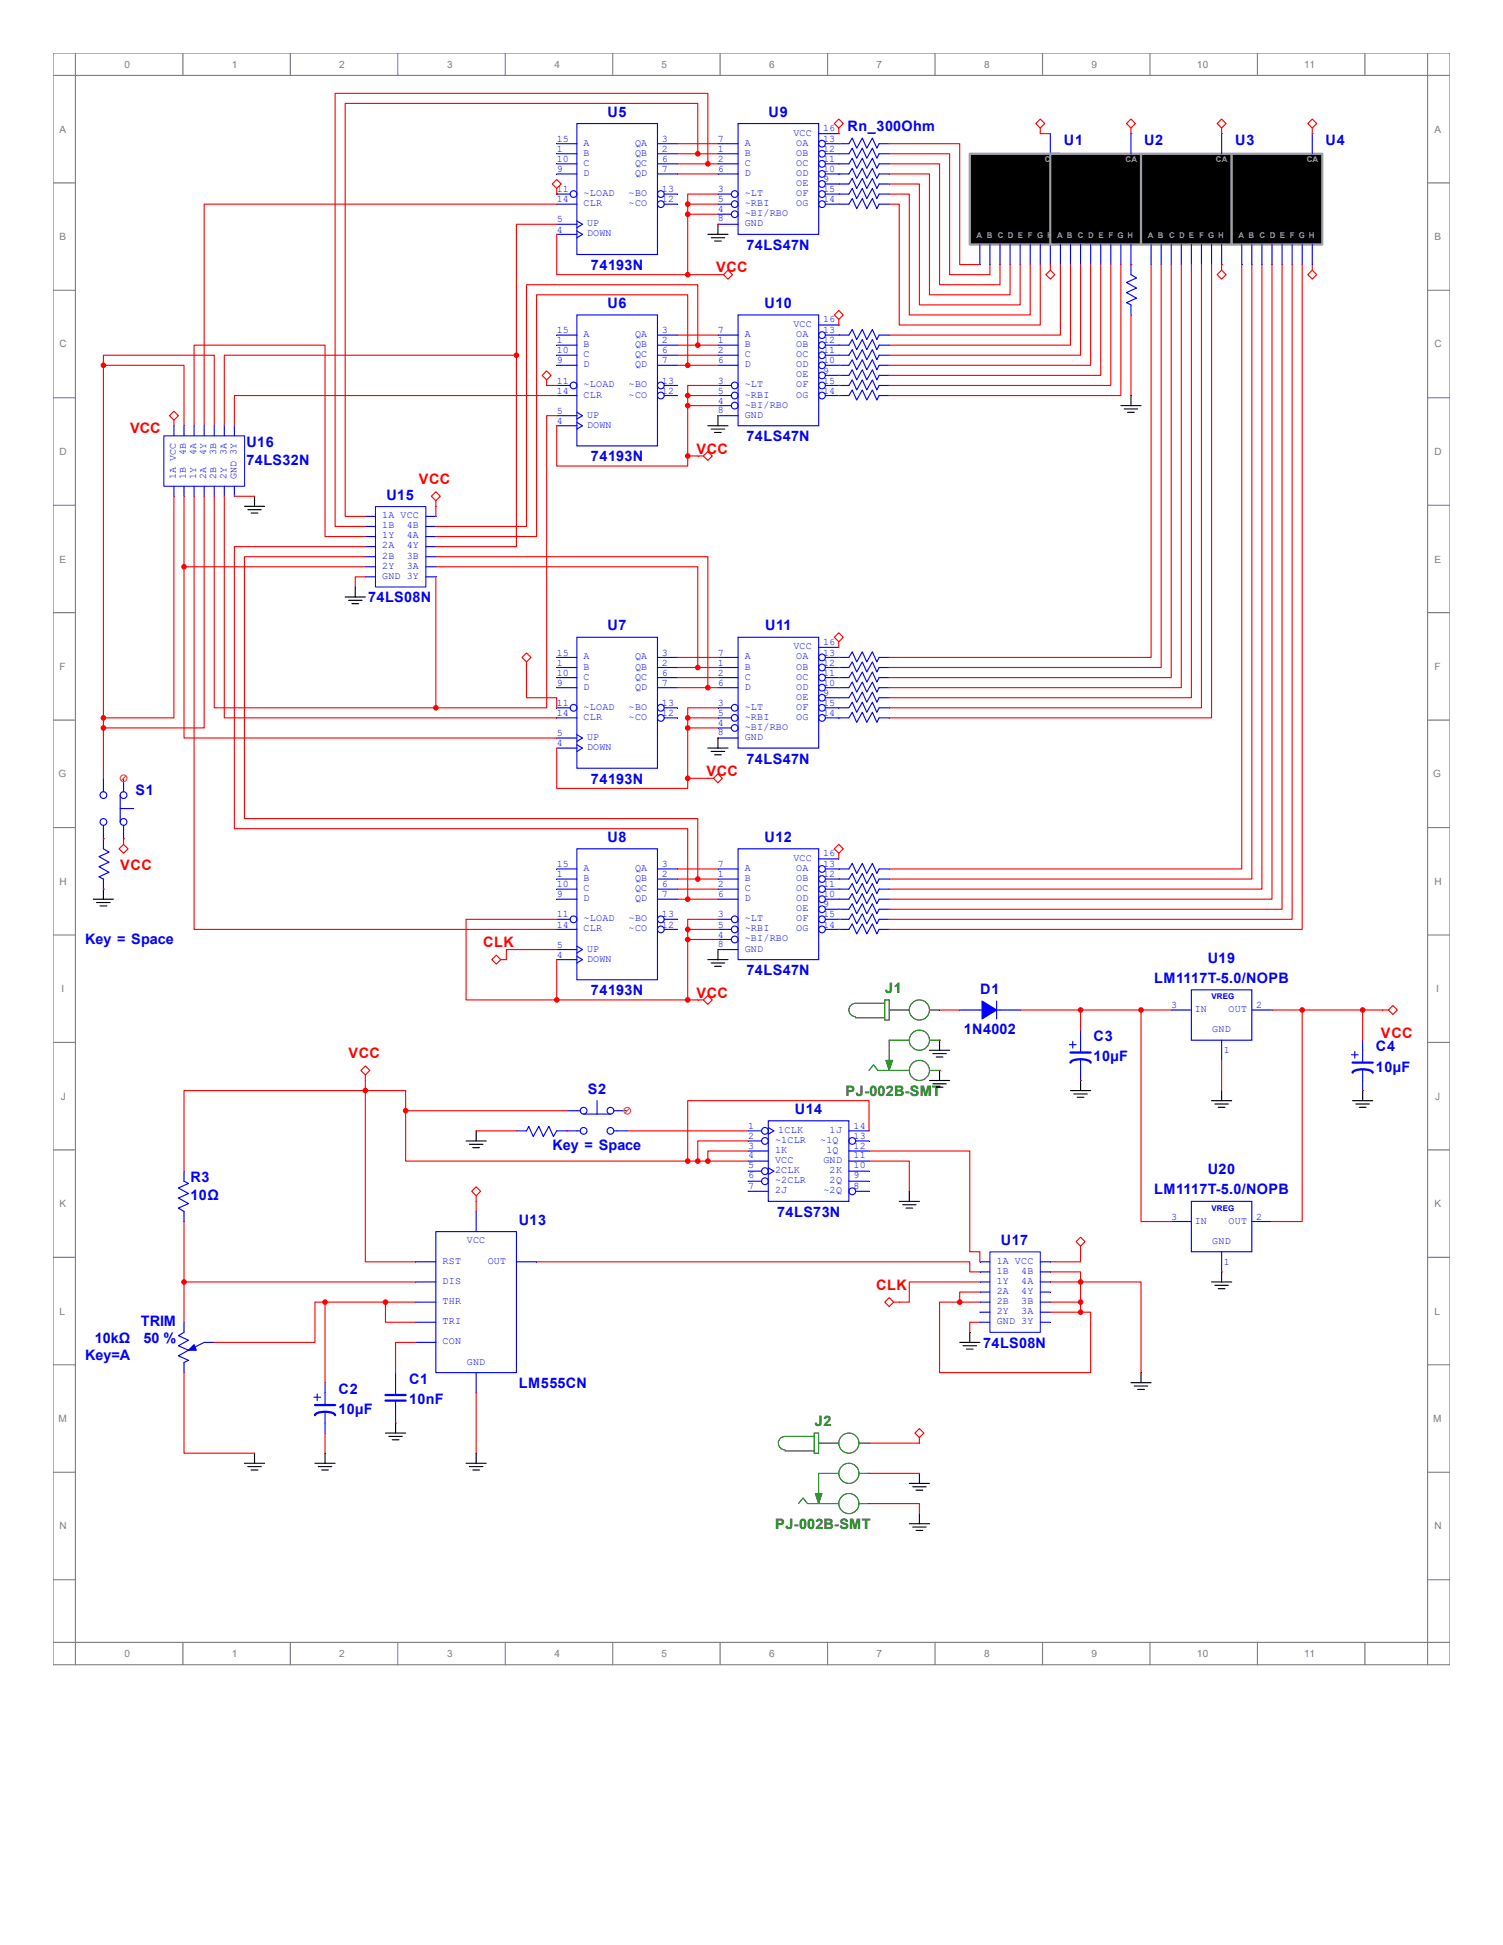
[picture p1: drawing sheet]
<svg xmlns="http://www.w3.org/2000/svg" width="216mm" height="279mm" viewBox="0 0 216 279" stroke-linecap="round" stroke-linejoin="round" font-family="sans-serif">
<defs><g id="words">
<g font-size="2.1" fill="#00f">
<text x="87.2" y="16.8">U5</text>
<text x="110.4" y="16.8">U9</text>
<text x="121.8" y="18.8">Rn_300Ohm</text>
<text x="152.8" y="20.8">U1</text>
<text x="164.3" y="20.8">U2</text>
<text x="177.4" y="20.8">U3</text>
<text x="190.4" y="20.8">U4</text>
<text x="107.2" y="35.9">74LS47N</text>
<text x="84.9" y="38.8">74193N</text>
<text x="87.2" y="44.2">U6</text>
<text x="109.8" y="44.2">U10</text>
<text x="35.4" y="64.2">U16</text>
<text x="107.2" y="63.4">74LS47N</text>
<text x="35.4" y="66.8">74LS32N</text>
<text x="55.5" y="71.8">U15</text>
<text x="84.9" y="66.3">74193N</text>
<text x="52.9" y="86.5">74LS08N</text>
<text x="87.2" y="90.6">U7</text>
<text x="109.9" y="90.6">U11</text>
<text x="84.9" y="112.6">74193N</text>
<text x="107.2" y="109.7">74LS47N</text>
<text x="19.5" y="114.2">S1</text>
<text x="87.2" y="120.9">U8</text>
<text x="109.8" y="120.9">U12</text>
<text x="12.2" y="135.6">Key = Space</text>
<text x="84.9" y="143">74193N</text>
<text x="107.2" y="140.1">74LS47N</text>
<text x="140.8" y="142.8">D1</text>
<text x="165.8" y="141.2">LM1117T-5.0/NOPB</text>
<text x="173.5" y="138.3">U19</text>
<text x="138.4" y="148.6">1N4002</text>
<text x="157.1" y="149.6">C3</text>
<text x="157.1" y="152.4">10µF</text>
<text x="197.7" y="151">C4</text>
<text x="197.7" y="153.9">10µF</text>
<text x="84.5" y="157.1">S2</text>
<text x="114.2" y="160">U14</text>
<text x="79.4" y="165.1">Key = Space</text>
<text x="27.3" y="169.8">R3</text>
<text x="27.3" y="172.4">10Ω</text>
<text x="165.8" y="171.6">LM1117T-5.0/NOPB</text>
<text x="173.5" y="168.7">U20</text>
<text x="74.5" y="175.9">U13</text>
<text x="111.6" y="174.8">74LS73N</text>
<text x="143.8" y="178.8">U17</text>
<text x="20.2" y="190.4">TRIM</text>
<text x="12.2" y="195.3">Key=A</text>
<text x="13.6" y="193">10kΩ</text>
<text x="20.6" y="193">50 %</text>
<text x="141.2" y="193.6">74LS08N</text>
<text x="48.6" y="200.2">C2</text>
<text x="48.6" y="203.1">10µF</text>
<text x="58.8" y="198.8">C1</text>
<text x="58.8" y="201.7">10nF</text>
<text x="74.5" y="199.4">LM555CN</text>
</g>
<g font-size="2.1" fill="#f00">
<text x="102.9" y="39.1">VCC</text>
<text x="18.7" y="62.3">VCC</text>
<text x="100" y="65.2">VCC</text>
<text x="60.2" y="69.5">VCC</text>
<text x="101.5" y="111.5">VCC</text>
<text x="17.3" y="125">VCC</text>
<text x="69.4" y="136.1">CLK</text>
<text x="100" y="143.3">VCC</text>
<text x="198.4" y="149.1">VCC</text>
<text x="50" y="152">VCC</text>
<text x="125.9" y="185.3">CLK</text>
</g>
<g font-size="2.1" fill="#008000">
<text x="127.2" y="142.7">J1</text>
<text x="121.5" y="157.4">PJ-002B-SMT</text>
<text x="117.1" y="204.9">J2</text>
<text x="111.3" y="219.7">PJ-002B-SMT</text>
</g>
<g font-size="1.4" fill="#808080">
<text x="17.9" y="9.7">0</text>
<text x="33.3" y="9.7">1</text>
<text x="48.7" y="9.7">2</text>
<text x="64.2" y="9.7">3</text>
<text x="79.6" y="9.7">4</text>
<text x="95" y="9.7">5</text>
<text x="110.5" y="9.7">6</text>
<text x="125.9" y="9.7">7</text>
<text x="141.4" y="9.7">8</text>
<text x="156.8" y="9.7">9</text>
<text x="171.9" y="9.7">10</text>
<text x="187.3" y="9.7">11</text>
<text x="8.6" y="19.1">A</text>
<text x="206" y="19.1">A</text>
<text x="8.6" y="34.5">B</text>
<text x="206" y="34.5">B</text>
<text x="8.6" y="49.9">C</text>
<text x="206" y="49.9">C</text>
<text x="8.6" y="65.4">D</text>
<text x="206" y="65.4">D</text>
<text x="8.6" y="80.8">E</text>
<text x="206" y="80.8">E</text>
<text x="8.6" y="96.2">F</text>
<text x="206" y="96.2">F</text>
<text x="8.4" y="111.7">G</text>
<text x="205.9" y="111.7">G</text>
<text x="8.6" y="127.1">H</text>
<text x="206" y="127.1">H</text>
<text x="8.8" y="142.5">I</text>
<text x="206.3" y="142.5">I</text>
<text x="8.7" y="158">J</text>
<text x="206.2" y="158">J</text>
<text x="8.6" y="173.4">K</text>
<text x="206" y="173.4">K</text>
<text x="8.6" y="188.8">L</text>
<text x="206" y="188.8">L</text>
<text x="8.4" y="204.3">M</text>
<text x="205.9" y="204.3">M</text>
<text x="8.6" y="219.7">N</text>
<text x="206" y="219.7">N</text>
<text x="17.9" y="238">0</text>
<text x="33.3" y="238">1</text>
<text x="48.7" y="238">2</text>
<text x="64.2" y="238">3</text>
<text x="79.6" y="238">4</text>
<text x="95" y="238">5</text>
<text x="110.5" y="238">6</text>
<text x="125.9" y="238">7</text>
<text x="141.4" y="238">8</text>
<text x="156.8" y="238">9</text>
<text x="171.9" y="238">10</text>
<text x="187.3" y="238">11</text>
</g>
<g font-size="1.4" fill="#00f">
<text x="80" y="20.4">15</text>
<text x="80" y="21.8">1</text>
<text x="80" y="23.3">10</text>
<text x="83.8" y="20.9">A</text>
<text x="83.8" y="22.4">B</text>
<text x="83.8" y="23.8">C</text>
<text x="91.2" y="20.9">QA</text>
<text x="91.2" y="22.4">QB</text>
<text x="91.2" y="23.8">QC</text>
<text x="95.1" y="20.4">3</text>
<text x="95.1" y="21.8">2</text>
<text x="95.1" y="23.3">6</text>
<text x="103.1" y="20.4">7</text>
<text x="103.1" y="21.8">1</text>
<text x="103.1" y="23.3">2</text>
<text x="107" y="20.9">A</text>
<text x="107" y="22.4">B</text>
<text x="107" y="23.8">C</text>
<text x="114" y="19.5">VCC</text>
<text x="114.3" y="20.9">OA</text>
<text x="114.3" y="23.8">OC</text>
<text x="114.3" y="22.4">OB</text>
<text x="118.2" y="20.4">13</text>
<text x="118.2" y="23.3">11</text>
<text x="118.2" y="21.8">12</text>
<text x="118.2" y="18.8">16</text>
<text x="80" y="24.7">9</text>
<text x="80" y="27.6">11</text>
<text x="80" y="29.1">14</text>
<text x="83.8" y="25.3">D</text>
<text x="83.8" y="28.2">~LOAD</text>
<text x="83.8" y="29.6">CLR</text>
<text x="90.3" y="28.2">~BO</text>
<text x="90.3" y="29.6">~CO</text>
<text x="91.2" y="25.3">QD</text>
<text x="95.1" y="24.7">7</text>
<text x="95.1" y="27.6">13</text>
<text x="95.1" y="29.1">12</text>
<text x="103.1" y="24.7">6</text>
<text x="103.1" y="27.6">3</text>
<text x="103.1" y="29.1">5</text>
<text x="107" y="25.3">D</text>
<text x="107" y="28.2">~LT</text>
<text x="107" y="29.6">~RBI</text>
<text x="114.3" y="25.3">OD</text>
<text x="114.3" y="26.7">OE</text>
<text x="114.3" y="28.2">OF</text>
<text x="114.3" y="29.6">OG</text>
<text x="118.2" y="24.7">10</text>
<text x="118.2" y="26.2">9</text>
<text x="118.2" y="27.6">15</text>
<text x="118.2" y="29.1">14</text>
<text x="80" y="32">5</text>
<text x="80" y="33.4">4</text>
<text x="84.3" y="32.5">UP</text>
<text x="84.3" y="34">DOWN</text>
<text x="103.1" y="30.5">4</text>
<text x="103.1" y="31.8">8</text>
<text x="107" y="31">~BI/RBO</text>
<text x="107" y="32.5">GND</text>
<text x="80" y="47.9">15</text>
<text x="95.1" y="47.9">3</text>
<text x="103.1" y="47.9">7</text>
<text x="114" y="46.9">VCC</text>
<text x="118.2" y="47.9">13</text>
<text x="118.2" y="46.3">16</text>
<text x="80" y="49.3">1</text>
<text x="80" y="50.8">10</text>
<text x="80" y="52.2">9</text>
<text x="83.8" y="48.4">A</text>
<text x="83.8" y="49.9">B</text>
<text x="83.8" y="51.3">C</text>
<text x="83.8" y="52.7">D</text>
<text x="91.2" y="48.4">QA</text>
<text x="91.2" y="49.9">QB</text>
<text x="91.2" y="51.3">QC</text>
<text x="91.2" y="52.7">QD</text>
<text x="95.1" y="49.3">2</text>
<text x="95.1" y="50.8">6</text>
<text x="95.1" y="52.2">7</text>
<text x="103.1" y="49.3">1</text>
<text x="103.1" y="50.8">2</text>
<text x="103.1" y="52.2">6</text>
<text x="107" y="48.4">A</text>
<text x="107" y="49.9">B</text>
<text x="107" y="51.3">C</text>
<text x="107" y="52.7">D</text>
<text x="114.3" y="48.4">OA</text>
<text x="114.3" y="52.7">OD</text>
<text x="114.3" y="51.3">OC</text>
<text x="114.3" y="49.9">OB</text>
<text x="118.2" y="52.2">10</text>
<text x="118.2" y="53.7">9</text>
<text x="118.2" y="50.8">11</text>
<text x="118.2" y="49.3">12</text>
<text x="80" y="59.4">5</text>
<text x="80" y="55.1">11</text>
<text x="80" y="56.6">14</text>
<text x="83.8" y="55.6">~LOAD</text>
<text x="83.8" y="57.1">CLR</text>
<text x="84.3" y="60">UP</text>
<text x="90.3" y="55.6">~BO</text>
<text x="90.3" y="57.1">~CO</text>
<text x="95.1" y="55.1">13</text>
<text x="95.1" y="56.6">12</text>
<text x="103.1" y="55.1">3</text>
<text x="103.1" y="56.6">5</text>
<text x="103.1" y="58">4</text>
<text x="103.1" y="59.3">8</text>
<text x="107" y="55.6">~LT</text>
<text x="107" y="57.1">~RBI</text>
<text x="107" y="58.5">~BI/RBO</text>
<text x="107" y="60">GND</text>
<text x="114.3" y="54.2">OE</text>
<text x="114.3" y="55.6">OF</text>
<text x="114.3" y="57.1">OG</text>
<text x="118.2" y="55.1">15</text>
<text x="118.2" y="56.6">14</text>
<text x="26.7" y="65.4" transform="rotate(-90 26.7 65.4)">4B</text>
<text x="28.2" y="65.4" transform="rotate(-90 28.2 65.4)">4A</text>
<text x="29.6" y="65.4" transform="rotate(-90 29.6 65.4)">4Y</text>
<text x="31.1" y="65.4" transform="rotate(-90 31.1 65.4)">3B</text>
<text x="32.5" y="65.4" transform="rotate(-90 32.5 65.4)">3A</text>
<text x="80" y="60.9">4</text>
<text x="84.3" y="61.4">DOWN</text>
<text x="25.3" y="68.9" transform="rotate(-90 25.3 68.9)">1A VCC</text>
<text x="26.7" y="68.9" transform="rotate(-90 26.7 68.9)">1B</text>
<text x="28.2" y="68.9" transform="rotate(-90 28.2 68.9)">1Y</text>
<text x="29.6" y="68.9" transform="rotate(-90 29.6 68.9)">2A</text>
<text x="31.1" y="68.9" transform="rotate(-90 31.1 68.9)">2B</text>
<text x="32.5" y="68.9" transform="rotate(-90 32.5 68.9)">2Y</text>
<text x="34" y="68.9" transform="rotate(-90 34 68.9)">GND 3Y</text>
<text x="54.9" y="74.5">1A VCC</text>
<text x="54.9" y="75.9">1B</text>
<text x="54.9" y="77.3">1Y</text>
<text x="58.4" y="77.3">4A</text>
<text x="58.4" y="75.9">4B</text>
<text x="54.9" y="78.8">2A</text>
<text x="54.9" y="80.3">2B</text>
<text x="54.9" y="81.7">2Y</text>
<text x="54.9" y="83.1">GND 3Y</text>
<text x="58.4" y="81.7">3A</text>
<text x="58.4" y="80.3">3B</text>
<text x="58.4" y="78.8">4Y</text>
<text x="80" y="94.2">15</text>
<text x="80" y="95.6">1</text>
<text x="83.8" y="94.7">A</text>
<text x="91.2" y="94.7">QA</text>
<text x="95.1" y="94.2">3</text>
<text x="95.1" y="95.6">2</text>
<text x="103.1" y="94.2">7</text>
<text x="103.1" y="95.6">1</text>
<text x="107" y="94.7">A</text>
<text x="114" y="93.3">VCC</text>
<text x="114.3" y="94.7">OA</text>
<text x="118.2" y="94.2">13</text>
<text x="118.2" y="95.6">12</text>
<text x="118.2" y="92.6">16</text>
<text x="80" y="97.1">10</text>
<text x="80" y="98.5">9</text>
<text x="80" y="101.4">11</text>
<text x="83.8" y="96.2">B</text>
<text x="83.8" y="97.6">C</text>
<text x="83.8" y="99.1">D</text>
<text x="83.8" y="101.9">~LOAD</text>
<text x="90.3" y="101.9">~BO</text>
<text x="91.2" y="96.2">QB</text>
<text x="91.2" y="97.6">QC</text>
<text x="91.2" y="99.1">QD</text>
<text x="95.1" y="97.1">6</text>
<text x="95.1" y="98.5">7</text>
<text x="95.1" y="101.4">13</text>
<text x="103.1" y="97.1">2</text>
<text x="103.1" y="98.5">6</text>
<text x="103.1" y="101.4">3</text>
<text x="107" y="96.2">B</text>
<text x="107" y="97.6">C</text>
<text x="107" y="99.1">D</text>
<text x="107" y="101.9">~LT</text>
<text x="114.3" y="99.1">OD</text>
<text x="114.3" y="100.5">OE</text>
<text x="114.3" y="101.9">OF</text>
<text x="114.3" y="97.6">OC</text>
<text x="114.3" y="96.2">OB</text>
<text x="118.2" y="98.5">10</text>
<text x="118.2" y="99.9">9</text>
<text x="118.2" y="101.4">15</text>
<text x="118.2" y="97.1">11</text>
<text x="80" y="105.7">5</text>
<text x="80" y="107.2">4</text>
<text x="80" y="102.9">14</text>
<text x="83.8" y="103.4">CLR</text>
<text x="84.3" y="106.3">UP</text>
<text x="84.3" y="107.7">DOWN</text>
<text x="90.3" y="103.4">~CO</text>
<text x="95.1" y="102.9">12</text>
<text x="103.1" y="102.9">5</text>
<text x="103.1" y="104.3">4</text>
<text x="103.1" y="105.6">8</text>
<text x="107" y="103.4">~RBI</text>
<text x="107" y="104.9">~BI/RBO</text>
<text x="107" y="106.3">GND</text>
<text x="114.3" y="103.4">OG</text>
<text x="118.2" y="102.9">14</text>
<text x="80" y="124.5">15</text>
<text x="83.8" y="125.1">A</text>
<text x="91.2" y="125.1">QA</text>
<text x="95.1" y="124.5">3</text>
<text x="103.1" y="124.5">7</text>
<text x="107" y="125.1">A</text>
<text x="114" y="123.7">VCC</text>
<text x="114.3" y="125.1">OA</text>
<text x="118.2" y="124.5">13</text>
<text x="118.2" y="123">16</text>
<text x="80" y="126">1</text>
<text x="80" y="127.5">10</text>
<text x="80" y="128.9">9</text>
<text x="80" y="131.8">11</text>
<text x="83.8" y="126.5">B</text>
<text x="83.8" y="128">C</text>
<text x="83.8" y="129.5">D</text>
<text x="91.2" y="126.5">QB</text>
<text x="91.2" y="128">QC</text>
<text x="91.2" y="129.5">QD</text>
<text x="95.1" y="126">2</text>
<text x="95.1" y="127.5">6</text>
<text x="95.1" y="128.9">7</text>
<text x="95.1" y="131.8">13</text>
<text x="103.1" y="126">1</text>
<text x="103.1" y="127.5">2</text>
<text x="103.1" y="128.9">6</text>
<text x="103.1" y="131.8">3</text>
<text x="107" y="126.5">B</text>
<text x="107" y="128">C</text>
<text x="107" y="129.5">D</text>
<text x="114.3" y="129.5">OD</text>
<text x="114.3" y="130.9">OE</text>
<text x="114.3" y="128">OC</text>
<text x="114.3" y="126.5">OB</text>
<text x="118.2" y="128.9">10</text>
<text x="118.2" y="130.3">9</text>
<text x="118.2" y="131.8">15</text>
<text x="118.2" y="127.5">11</text>
<text x="118.2" y="126">12</text>
<text x="80" y="136.1">5</text>
<text x="80" y="137.6">4</text>
<text x="80" y="133.3">14</text>
<text x="83.8" y="132.3">~LOAD</text>
<text x="83.8" y="133.8">CLR</text>
<text x="84.3" y="136.7">UP</text>
<text x="90.3" y="132.3">~BO</text>
<text x="90.3" y="133.8">~CO</text>
<text x="95.1" y="133.3">12</text>
<text x="103.1" y="133.3">5</text>
<text x="103.1" y="134.7">4</text>
<text x="103.1" y="136">8</text>
<text x="107" y="132.3">~LT</text>
<text x="107" y="133.8">~RBI</text>
<text x="107" y="135.2">~BI/RBO</text>
<text x="107" y="136.7">GND</text>
<text x="114.3" y="132.3">OF</text>
<text x="114.3" y="133.8">OG</text>
<text x="118.2" y="133.3">14</text>
<text x="84.3" y="138.1">DOWN</text>
<text x="168.2" y="144.8">3</text>
<text x="171.6" y="145.4">IN</text>
<text x="174.1" y="148.3">GND</text>
<text x="176.5" y="145.4">OUT</text>
<text x="180.5" y="144.8">2</text>
<text x="175.8" y="151.3">1</text>
<text x="107.5" y="162.2">1</text>
<text x="107.5" y="165.1">3</text>
<text x="107.5" y="163.6">2</text>
<text x="107.5" y="166.4">4</text>
<text x="107.5" y="167.8">5</text>
<text x="111.3" y="165.6">1K</text>
<text x="111.3" y="164.2">~1CLR</text>
<text x="111.3" y="167">VCC</text>
<text x="111.8" y="162.7">1CLK</text>
<text x="117.8" y="164.2">~1Q</text>
<text x="118.3" y="167">GND</text>
<text x="118.7" y="165.6">1Q</text>
<text x="119.2" y="162.7">1J</text>
<text x="122.6" y="162.2">14</text>
<text x="122.6" y="165.1">12</text>
<text x="122.6" y="163.6">13</text>
<text x="122.6" y="166.4">11</text>
<text x="122.6" y="167.8">10</text>
<text x="107.5" y="169.2">6</text>
<text x="107.5" y="170.7">7</text>
<text x="111.3" y="168.5">2CLK</text>
<text x="111.3" y="170">~2CLR</text>
<text x="111.3" y="171.4">2J</text>
<text x="118.3" y="171.4">~2Q</text>
<text x="119.2" y="168.5">2K</text>
<text x="119.2" y="170">2Q</text>
<text x="122.6" y="169.2">9</text>
<text x="122.6" y="170.7">8</text>
<text x="67.1" y="178.6">VCC</text>
<text x="168.2" y="175.2">3</text>
<text x="171.6" y="175.8">IN</text>
<text x="174.1" y="178.7">GND</text>
<text x="176.5" y="175.8">OUT</text>
<text x="180.5" y="175.2">2</text>
<text x="63.6" y="184.4">DIS</text>
<text x="63.6" y="181.5">RST</text>
<text x="70.1" y="181.5">OUT</text>
<text x="143.2" y="181.5">1A VCC</text>
<text x="143.2" y="183">1B</text>
<text x="143.2" y="184.4">1Y</text>
<text x="143.2" y="185.9">2A</text>
<text x="146.7" y="185.9">4Y</text>
<text x="146.7" y="184.4">4A</text>
<text x="146.7" y="183">4B</text>
<text x="175.8" y="181.7">1</text>
<text x="63.6" y="187.3">THR</text>
<text x="63.6" y="190.2">TRI</text>
<text x="143.2" y="187.3">2B</text>
<text x="143.2" y="188.8">2Y</text>
<text x="143.2" y="190.2">GND 3Y</text>
<text x="146.7" y="188.8">3A</text>
<text x="146.7" y="187.3">3B</text>
<text x="63.6" y="193.1">CON</text>
<text x="67.1" y="196">GND</text>
</g>
<g font-size="1.1" fill="#a0a0a4">
<text x="150.1" y="23.3">CA</text>
<text x="161.7" y="23.3">CA</text>
<text x="174.7" y="23.3">CA</text>
<text x="187.7" y="23.3">CA</text>
<text x="140.3" y="34.2">A B C D E F G H A B C D E F G H</text>
<text x="164.9" y="34.2">A B C D E F G H</text>
<text x="177.9" y="34.2">A B C D E F G H</text>
</g>
<g font-size="1.1" fill="#00f">
<text x="174" y="143.5">VREG</text>
<text x="174" y="173.9">VREG</text>
</g>
</g></defs>
<g fill="none" stroke="#808080" stroke-width=".16">
<path d="M7.6 7.6h200.7v231.5h-200.7zM7.6 10.8h200.7M10.8 7.6v231.5M26.3 7.6v3.2M41.7 7.6v3.2M57.1 7.6v3.2M72.6 7.6v3.2M88 7.6v3.2M103.4 7.6v3.2M118.9 7.6v3.2M134.3 7.6v3.2M149.8 7.6v3.2"/>
<path d="M165.2 7.6v3.2M180.6 7.6v3.2M196.1 7.6v3.2M205.1 7.6v231.5M7.6 26.3h3.2M205.1 26.3h3.2M7.6 41.7h3.2M7.6 57.1h3.2M205.1 41.7h3.2M205.1 57.1h3.2M7.6 72.6h3.2M205.1 72.6h3.2"/>
<path d="M7.6 88h3.2M205.1 88h3.2M7.6 103.4h3.2M7.6 118.9h3.2M205.1 103.4h3.2M205.1 118.9h3.2M7.6 134.3h3.2M205.1 134.3h3.2M7.6 149.7h3.2M205.1 149.7h3.2M7.6 165.2h3.2M205.1 165.2h3.2"/>
<path d="M7.6 180.6h3.2M7.6 196.1h3.2M205.1 180.6h3.2M205.1 196.1h3.2M7.6 211.5h3.2M205.1 211.5h3.2M7.6 226.9h3.2M7.6 235.9h200.7M26.3 235.9v3.2M41.7 235.9v3.2M57.1 235.9v3.2M72.6 235.9v3.2"/>
<path d="M88 235.9v3.2M103.4 235.9v3.2M118.9 235.9v3.2M134.3 235.9v3.2M149.8 235.9v3.2M165.2 235.9v3.2M180.6 235.9v3.2M196.1 235.9v3.2M205.1 226.9h3.2"/>
</g>
<path d="M139.3 22.1h13v13h-13z" fill-rule="evenodd" fill="#000" stroke="#a0a0a4" stroke-width=".32"/>
<path d="M145.1 35.1v2.9" fill="none" stroke="#00f" stroke-width=".16"/>
<path d="M146.5 35.1v2.9" fill="none" stroke="#00f" stroke-width=".16"/>
<path d="M148 35.1v2.9" fill="none" stroke="#00f" stroke-width=".16"/>
<path d="M149.4 35.1v2.9" fill="none" stroke="#00f" stroke-width=".16"/>
<path d="M140.8 35.1v2.9" fill="none" stroke="#00f" stroke-width=".16"/>
<path d="M142.2 35.1v2.9" fill="none" stroke="#00f" stroke-width=".16"/>
<path d="M143.6 35.1v2.9" fill="none" stroke="#00f" stroke-width=".16"/>
<path d="M150.9 19.2v2.9" fill="none" stroke="#00f" stroke-width=".16"/>
<path d="M82.9 17.7h11.5v18.9h-11.5zM150.9 35.1v2.9" fill="none" stroke="#00f" stroke-width=".16"/>
<path d="M80 20.6h2.9" fill="none" stroke="#00f" stroke-width=".16"/>
<path d="M80 22.1h2.9" fill="none" stroke="#00f" stroke-width=".16"/>
<path d="M80 23.5h2.9" fill="none" stroke="#00f" stroke-width=".16"/>
<path d="M80 25h2.9" fill="none" stroke="#00f" stroke-width=".16"/>
<path d="M80 32.2h2.9M82.9 31.7l.8 .5-.8 .5" fill="none" stroke="#00f" stroke-width=".16"/>
<path d="M94.4 20.6h2.9" fill="none" stroke="#00f" stroke-width=".16"/>
<path d="M94.4 22.1h2.9" fill="none" stroke="#00f" stroke-width=".16"/>
<path d="M94.4 23.5h2.9" fill="none" stroke="#00f" stroke-width=".16"/>
<path d="M94.4 25h2.9" fill="none" stroke="#00f" stroke-width=".16"/>
<path d="M80 33.7h2.9M82.9 33.2l.8 .5-.8 .4" fill="none" stroke="#00f" stroke-width=".16"/>
<g fill="none" stroke="#00f" stroke-width=".16">
<path d="M80 27.9h1.9"/>
<circle cx="82.4" cy="27.9" r=".48"/>
</g>
<g fill="none" stroke="#00f" stroke-width=".16">
<path d="M95.4 27.9h1.9"/>
<circle cx="94.9" cy="27.9" r=".48"/>
</g>
<g fill="none" stroke="#00f" stroke-width=".16">
<path d="M95.4 29.3h1.9"/>
<circle cx="94.9" cy="29.3" r=".48"/>
</g>
<path d="M80 29.3h2.9M82.9 45.2h11.5v18.9h-11.5z" fill="none" stroke="#00f" stroke-width=".16"/>
<path d="M80 48.1h2.9" fill="none" stroke="#00f" stroke-width=".16"/>
<path d="M80 49.6h2.9" fill="none" stroke="#00f" stroke-width=".16"/>
<path d="M80 51h2.9" fill="none" stroke="#00f" stroke-width=".16"/>
<path d="M80 52.5h2.9" fill="none" stroke="#00f" stroke-width=".16"/>
<path d="M80 59.7h2.9M82.9 59.2l.8 .5-.8 .5" fill="none" stroke="#00f" stroke-width=".16"/>
<path d="M94.4 48.1h2.9" fill="none" stroke="#00f" stroke-width=".16"/>
<path d="M94.4 49.6h2.9" fill="none" stroke="#00f" stroke-width=".16"/>
<path d="M94.4 51h2.9" fill="none" stroke="#00f" stroke-width=".16"/>
<path d="M94.4 52.5h2.9" fill="none" stroke="#00f" stroke-width=".16"/>
<path d="M80 61.2h2.9M82.9 60.7l.8 .5-.8 .4" fill="none" stroke="#00f" stroke-width=".16"/>
<g fill="none" stroke="#00f" stroke-width=".16">
<path d="M80 55.4h1.9"/>
<circle cx="82.4" cy="55.4" r=".48"/>
</g>
<g fill="none" stroke="#00f" stroke-width=".16">
<path d="M95.4 55.4h1.9"/>
<circle cx="94.9" cy="55.4" r=".48"/>
</g>
<g fill="none" stroke="#00f" stroke-width=".16">
<path d="M95.4 56.8h1.9"/>
<circle cx="94.9" cy="56.8" r=".48"/>
</g>
<path d="M80 56.8h2.9M82.9 91.5h11.5v18.9h-11.5z" fill="none" stroke="#00f" stroke-width=".16"/>
<path d="M80 94.4h2.9" fill="none" stroke="#00f" stroke-width=".16"/>
<path d="M80 95.9h2.9" fill="none" stroke="#00f" stroke-width=".16"/>
<path d="M80 97.3h2.9" fill="none" stroke="#00f" stroke-width=".16"/>
<path d="M80 98.8h2.9" fill="none" stroke="#00f" stroke-width=".16"/>
<path d="M80 106h2.9M82.9 105.5l.8 .5-.8 .5" fill="none" stroke="#00f" stroke-width=".16"/>
<path d="M94.4 94.4h2.9" fill="none" stroke="#00f" stroke-width=".16"/>
<path d="M94.4 95.9h2.9" fill="none" stroke="#00f" stroke-width=".16"/>
<path d="M94.4 97.3h2.9" fill="none" stroke="#00f" stroke-width=".16"/>
<path d="M94.4 98.8h2.9" fill="none" stroke="#00f" stroke-width=".16"/>
<path d="M80 107.5h2.9M82.9 107l.8 .5-.8 .4" fill="none" stroke="#00f" stroke-width=".16"/>
<g fill="none" stroke="#00f" stroke-width=".16">
<path d="M80 101.7h1.9"/>
<circle cx="82.4" cy="101.7" r=".48"/>
</g>
<g fill="none" stroke="#00f" stroke-width=".16">
<path d="M95.4 101.7h1.9"/>
<circle cx="94.9" cy="101.7" r=".48"/>
</g>
<g fill="none" stroke="#00f" stroke-width=".16">
<path d="M95.4 103.1h1.9"/>
<circle cx="94.9" cy="103.1" r=".48"/>
</g>
<path d="M80 103.1h2.9M82.9 121.9h11.5v18.8h-11.5z" fill="none" stroke="#00f" stroke-width=".16"/>
<path d="M80 124.8h2.9" fill="none" stroke="#00f" stroke-width=".16"/>
<path d="M80 126.3h2.9" fill="none" stroke="#00f" stroke-width=".16"/>
<path d="M80 127.7h2.9" fill="none" stroke="#00f" stroke-width=".16"/>
<path d="M80 129.2h2.9" fill="none" stroke="#00f" stroke-width=".16"/>
<path d="M80 136.4h2.9M82.9 135.9l.8 .5-.8 .5" fill="none" stroke="#00f" stroke-width=".16"/>
<path d="M94.4 124.8h2.9" fill="none" stroke="#00f" stroke-width=".16"/>
<path d="M94.4 126.3h2.9" fill="none" stroke="#00f" stroke-width=".16"/>
<path d="M94.4 127.7h2.9" fill="none" stroke="#00f" stroke-width=".16"/>
<path d="M94.4 129.2h2.9" fill="none" stroke="#00f" stroke-width=".16"/>
<path d="M80 137.9h2.9M82.9 137.4l.8 .5-.8 .4" fill="none" stroke="#00f" stroke-width=".16"/>
<g fill="none" stroke="#00f" stroke-width=".16">
<path d="M80 132.1h1.9"/>
<circle cx="82.4" cy="132.1" r=".48"/>
</g>
<g fill="none" stroke="#00f" stroke-width=".16">
<path d="M95.4 132.1h1.9"/>
<circle cx="94.9" cy="132.1" r=".48"/>
</g>
<g fill="none" stroke="#00f" stroke-width=".16">
<path d="M95.4 133.5h1.9"/>
<circle cx="94.9" cy="133.5" r=".48"/>
</g>
<path d="M106 17.7h11.6v16h-11.6zM80 133.5h2.9" fill="none" stroke="#00f" stroke-width=".16"/>
<path d="M103.1 20.6h2.9" fill="none" stroke="#00f" stroke-width=".16"/>
<path d="M103.1 22.1h2.9" fill="none" stroke="#00f" stroke-width=".16"/>
<path d="M103.1 23.5h2.9" fill="none" stroke="#00f" stroke-width=".16"/>
<path d="M103.1 25h2.9" fill="none" stroke="#00f" stroke-width=".16"/>
<g fill="none" stroke="#00f" stroke-width=".16">
<path d="M118.6 20.6h1.9"/>
<circle cx="118.1" cy="20.6" r=".48"/>
</g>
<g fill="none" stroke="#00f" stroke-width=".16">
<path d="M118.6 25h1.9"/>
<circle cx="118.1" cy="25" r=".48"/>
</g>
<g fill="none" stroke="#00f" stroke-width=".16">
<path d="M118.6 26.4h1.9"/>
<circle cx="118.1" cy="26.4" r=".48"/>
</g>
<g fill="none" stroke="#00f" stroke-width=".16">
<path d="M118.6 27.9h1.9"/>
<circle cx="118.1" cy="27.9" r=".48"/>
</g>
<g fill="none" stroke="#00f" stroke-width=".16">
<path d="M118.6 23.5h1.9"/>
<circle cx="118.1" cy="23.5" r=".48"/>
</g>
<g fill="none" stroke="#00f" stroke-width=".16">
<path d="M118.6 22.1h1.9"/>
<circle cx="118.1" cy="22.1" r=".48"/>
</g>
<g fill="none" stroke="#00f" stroke-width=".16">
<path d="M118.6 29.3h1.9"/>
<circle cx="118.1" cy="29.3" r=".48"/>
</g>
<g fill="none" stroke="#00f" stroke-width=".16">
<path d="M103.1 27.9h2"/>
<circle cx="105.5" cy="27.9" r=".48"/>
</g>
<g fill="none" stroke="#00f" stroke-width=".16">
<path d="M103.1 29.3h2"/>
<circle cx="105.5" cy="29.3" r=".48"/>
</g>
<g fill="none" stroke="#00f" stroke-width=".16">
<path d="M103.1 30.8h2"/>
<circle cx="105.5" cy="30.8" r=".48"/>
</g>
<path d="M103.1 32.2h2.9" fill="none" stroke="#00f" stroke-width=".16"/>
<path d="M117.6 19.2h2.9M106 45.2h11.6v16h-11.6z" fill="none" stroke="#00f" stroke-width=".16"/>
<path d="M103.1 48.1h2.9" fill="none" stroke="#00f" stroke-width=".16"/>
<path d="M103.1 49.6h2.9" fill="none" stroke="#00f" stroke-width=".16"/>
<path d="M103.1 51h2.9" fill="none" stroke="#00f" stroke-width=".16"/>
<path d="M103.1 52.5h2.9" fill="none" stroke="#00f" stroke-width=".16"/>
<g fill="none" stroke="#00f" stroke-width=".16">
<path d="M118.6 48.1h1.9"/>
<circle cx="118.1" cy="48.1" r=".48"/>
</g>
<g fill="none" stroke="#00f" stroke-width=".16">
<path d="M118.6 52.5h1.9"/>
<circle cx="118.1" cy="52.5" r=".48"/>
</g>
<g fill="none" stroke="#00f" stroke-width=".16">
<path d="M118.6 53.9h1.9"/>
<circle cx="118.1" cy="53.9" r=".48"/>
</g>
<g fill="none" stroke="#00f" stroke-width=".16">
<path d="M118.6 55.4h1.9"/>
<circle cx="118.1" cy="55.4" r=".48"/>
</g>
<g fill="none" stroke="#00f" stroke-width=".16">
<path d="M118.6 51h1.9"/>
<circle cx="118.1" cy="51" r=".48"/>
</g>
<g fill="none" stroke="#00f" stroke-width=".16">
<path d="M118.6 49.6h1.9"/>
<circle cx="118.1" cy="49.6" r=".48"/>
</g>
<g fill="none" stroke="#00f" stroke-width=".16">
<path d="M118.6 56.8h1.9"/>
<circle cx="118.1" cy="56.8" r=".48"/>
</g>
<g fill="none" stroke="#00f" stroke-width=".16">
<path d="M103.1 55.4h2"/>
<circle cx="105.5" cy="55.4" r=".48"/>
</g>
<g fill="none" stroke="#00f" stroke-width=".16">
<path d="M103.1 56.8h2"/>
<circle cx="105.5" cy="56.8" r=".48"/>
</g>
<g fill="none" stroke="#00f" stroke-width=".16">
<path d="M103.1 58.3h2"/>
<circle cx="105.5" cy="58.3" r=".48"/>
</g>
<path d="M103.1 59.7h2.9" fill="none" stroke="#00f" stroke-width=".16"/>
<path d="M117.6 46.7h2.9M106 91.5h11.6v16h-11.6z" fill="none" stroke="#00f" stroke-width=".16"/>
<path d="M103.1 94.4h2.9" fill="none" stroke="#00f" stroke-width=".16"/>
<path d="M103.1 95.9h2.9" fill="none" stroke="#00f" stroke-width=".16"/>
<path d="M103.1 97.3h2.9" fill="none" stroke="#00f" stroke-width=".16"/>
<path d="M103.1 98.8h2.9" fill="none" stroke="#00f" stroke-width=".16"/>
<g fill="none" stroke="#00f" stroke-width=".16">
<path d="M118.6 94.4h1.9"/>
<circle cx="118.1" cy="94.4" r=".48"/>
</g>
<g fill="none" stroke="#00f" stroke-width=".16">
<path d="M118.6 98.8h1.9"/>
<circle cx="118.1" cy="98.8" r=".48"/>
</g>
<g fill="none" stroke="#00f" stroke-width=".16">
<path d="M118.6 100.2h1.9"/>
<circle cx="118.1" cy="100.2" r=".48"/>
</g>
<g fill="none" stroke="#00f" stroke-width=".16">
<path d="M118.6 101.7h1.9"/>
<circle cx="118.1" cy="101.7" r=".48"/>
</g>
<g fill="none" stroke="#00f" stroke-width=".16">
<path d="M118.6 97.3h1.9"/>
<circle cx="118.1" cy="97.3" r=".48"/>
</g>
<g fill="none" stroke="#00f" stroke-width=".16">
<path d="M118.6 95.9h1.9"/>
<circle cx="118.1" cy="95.9" r=".48"/>
</g>
<g fill="none" stroke="#00f" stroke-width=".16">
<path d="M118.6 103.1h1.9"/>
<circle cx="118.1" cy="103.1" r=".48"/>
</g>
<g fill="none" stroke="#00f" stroke-width=".16">
<path d="M103.1 101.7h2"/>
<circle cx="105.5" cy="101.7" r=".48"/>
</g>
<g fill="none" stroke="#00f" stroke-width=".16">
<path d="M103.1 103.1h2"/>
<circle cx="105.5" cy="103.1" r=".48"/>
</g>
<g fill="none" stroke="#00f" stroke-width=".16">
<path d="M103.1 104.6h2"/>
<circle cx="105.5" cy="104.6" r=".48"/>
</g>
<path d="M103.1 106h2.9" fill="none" stroke="#00f" stroke-width=".16"/>
<path d="M117.6 93h2.9M106 121.9h11.6v16h-11.6z" fill="none" stroke="#00f" stroke-width=".16"/>
<path d="M103.1 124.8h2.9" fill="none" stroke="#00f" stroke-width=".16"/>
<path d="M103.1 126.3h2.9" fill="none" stroke="#00f" stroke-width=".16"/>
<path d="M103.1 127.7h2.9" fill="none" stroke="#00f" stroke-width=".16"/>
<path d="M103.1 129.2h2.9" fill="none" stroke="#00f" stroke-width=".16"/>
<g fill="none" stroke="#00f" stroke-width=".16">
<path d="M118.6 124.8h1.9"/>
<circle cx="118.1" cy="124.8" r=".48"/>
</g>
<g fill="none" stroke="#00f" stroke-width=".16">
<path d="M118.6 129.2h1.9"/>
<circle cx="118.1" cy="129.2" r=".48"/>
</g>
<g fill="none" stroke="#00f" stroke-width=".16">
<path d="M118.6 130.6h1.9"/>
<circle cx="118.1" cy="130.6" r=".48"/>
</g>
<g fill="none" stroke="#00f" stroke-width=".16">
<path d="M118.6 132.1h1.9"/>
<circle cx="118.1" cy="132.1" r=".48"/>
</g>
<g fill="none" stroke="#00f" stroke-width=".16">
<path d="M118.6 127.7h1.9"/>
<circle cx="118.1" cy="127.7" r=".48"/>
</g>
<g fill="none" stroke="#00f" stroke-width=".16">
<path d="M118.6 126.3h1.9"/>
<circle cx="118.1" cy="126.3" r=".48"/>
</g>
<g fill="none" stroke="#00f" stroke-width=".16">
<path d="M118.6 133.5h1.9"/>
<circle cx="118.1" cy="133.5" r=".48"/>
</g>
<g fill="none" stroke="#00f" stroke-width=".16">
<path d="M103.1 132.1h2"/>
<circle cx="105.5" cy="132.1" r=".48"/>
</g>
<g fill="none" stroke="#00f" stroke-width=".16">
<path d="M103.1 133.5h2"/>
<circle cx="105.5" cy="133.5" r=".48"/>
</g>
<g fill="none" stroke="#00f" stroke-width=".16">
<path d="M103.1 135h2"/>
<circle cx="105.5" cy="135" r=".48"/>
</g>
<path d="M103.1 136.4h2.9" fill="none" stroke="#00f" stroke-width=".16"/>
<path d="M117.6 123.4h2.9M62.6 176.9h11.6v20.3h-11.6z" fill="none" stroke="#00f" stroke-width=".16"/>
<path d="M68.4 197.2v2.9" fill="none" stroke="#00f" stroke-width=".16"/>
<path d="M59.7 184.2h2.9" fill="none" stroke="#00f" stroke-width=".16"/>
<path d="M74.2 181.3h2.9" fill="none" stroke="#00f" stroke-width=".16"/>
<path d="M59.7 181.3h2.9" fill="none" stroke="#00f" stroke-width=".16"/>
<path d="M68.4 174v2.9" fill="none" stroke="#00f" stroke-width=".16"/>
<path d="M59.7 187h2.9" fill="none" stroke="#00f" stroke-width=".16"/>
<path d="M59.7 192.8h2.9" fill="none" stroke="#00f" stroke-width=".16"/>
<path d="M110.4 161h11.5v11.6h-11.5zM59.7 189.9h2.9" fill="none" stroke="#00f" stroke-width=".16"/>
<path d="M121.9 162.4h2.9" fill="none" stroke="#00f" stroke-width=".16"/>
<g fill="none" stroke="#00f" stroke-width=".16">
<path d="M107.5 162.4h1.9M110.4 162l.8 .4-.8 .5"/>
<circle cx="109.9" cy="162.4" r=".48"/>
</g>
<path d="M121.9 165.3h2.9" fill="none" stroke="#00f" stroke-width=".16"/>
<path d="M107.5 165.3h2.9" fill="none" stroke="#00f" stroke-width=".16"/>
<g fill="none" stroke="#00f" stroke-width=".16">
<path d="M107.5 163.9h1.9"/>
<circle cx="109.9" cy="163.9" r=".48"/>
</g>
<g fill="none" stroke="#00f" stroke-width=".16">
<path d="M122.9 163.9h1.9"/>
<circle cx="122.4" cy="163.9" r=".48"/>
</g>
<path d="M107.5 166.8h2.9" fill="none" stroke="#00f" stroke-width=".16"/>
<g fill="none" stroke="#00f" stroke-width=".16">
<path d="M107.5 168.2h1.9M110.4 167.8l.8 .4-.8 .5"/>
<circle cx="109.9" cy="168.2" r=".48"/>
</g>
<g fill="none" stroke="#00f" stroke-width=".16">
<path d="M107.5 169.7h1.9"/>
<circle cx="109.9" cy="169.7" r=".48"/>
</g>
<path d="M107.5 171.1h2.9" fill="none" stroke="#00f" stroke-width=".16"/>
<path d="M121.9 166.8h2.9" fill="none" stroke="#00f" stroke-width=".16"/>
<path d="M121.9 168.2h2.9" fill="none" stroke="#00f" stroke-width=".16"/>
<path d="M121.9 169.7h2.9" fill="none" stroke="#00f" stroke-width=".16"/>
<g fill="none" stroke="#00f" stroke-width=".16">
<path d="M122.9 171.1h1.9"/>
<circle cx="122.4" cy="171.1" r=".48"/>
</g>
<path d="M120.5 44.6l.6 .6-.6 .7-.7-.7z" fill="none" stroke="#f00" stroke-width=".16"/>
<path d="M120.5 17.1l.6 .6-.6 .7-.7-.7zM120.5 46.7h.1M120.5 45.9v.8" fill="none" stroke="#f00" stroke-width=".16"/>
<path d="M120.5 19.2h.1M120.5 18.4v.8M120.5 90.9l.6 .6-.6 .7-.7-.7z" fill="none" stroke="#f00" stroke-width=".16"/>
<path d="M120.5 92.2v.8M119.8 121.9l.7-.6 .6 .6-.6 .7z" fill="none" stroke="#f00" stroke-width=".16"/>
<path d="M148.8 17.7l.6-.6 .7 .6-.7 .7zM103.1 32.2h.1M103.1 59.7h.1M103.1 106h.1M120.5 122.6v.8" fill="none" stroke="#f00" stroke-width=".16"/>
<g fill="none" stroke="#000" stroke-width=".16">
<path d="M101.7 33.7h2.9M102.2 34.1h1.9M102.6 34.6h1M103.1 32.2v1.5M103.1 59.7v1.5M101.7 61.2h2.9M102.2 61.6h1.9M102.6 62.1h1M101.7 107.5h2.9M102.2 107.9h1.9M102.6 108.4h1M103.1 106v1.5"/>
<path d="M101.7 137.9h2.9M102.2 138.3h1.9M102.6 138.8h1M103.1 136.4v1.5"/>
</g>
<path d="M149.4 18.4v.8h1.5M162.5 17.1l.6 .6-.6 .7-.7-.7z" fill="none" stroke="#f00" stroke-width=".16"/>
<path d="M162.5 18.4v.8M175.5 17.1l.6 .6-.6 .7-.7-.7z" fill="none" stroke="#f00" stroke-width=".16"/>
<path d="M175.5 18.4v.8M103.9 39.5l.7-.7 .6 .7-.6 .6z" fill="none" stroke="#f00" stroke-width=".16"/>
<path d="M103.1 39.5h.8M101 65.5l.7-.6 .6 .6-.6 .6z" fill="none" stroke="#f00" stroke-width=".16"/>
<path d="M100.2 65.5h.8M102.5 111.8l.6-.6 .7 .6-.7 .6z" fill="none" stroke="#f00" stroke-width=".16"/>
<path d="M101.7 111.8h.8M101.7 143l.6 .6-.6 .7-.7-.7z" fill="none" stroke="#f00" stroke-width=".16"/>
<path d="M97.3 20.6h5.8M97.3 48.1h5.8M97.3 51h5.8M97.3 94.4h5.8M97.3 97.3h5.8M97.3 124.8h5.8M97.3 127.7h5.8M100.2 143.6h.8" fill="none" stroke="#f00" stroke-width=".16"/>
<path d="M53.9 72.8h7.3v11.5h-7.3z" fill="none" stroke="#00f" stroke-width=".14"/>
<path d="M52.5 74.2h1.4" fill="none" stroke="#00f" stroke-width=".16"/>
<path d="M52.5 75.6h1.4" fill="none" stroke="#00f" stroke-width=".16"/>
<path d="M52.5 77.1h1.4" fill="none" stroke="#00f" stroke-width=".16"/>
<path d="M52.5 78.5h1.4" fill="none" stroke="#00f" stroke-width=".16"/>
<path d="M52.5 80h1.4" fill="none" stroke="#00f" stroke-width=".16"/>
<path d="M52.5 81.4h1.4" fill="none" stroke="#00f" stroke-width=".16"/>
<path d="M52.5 82.9h1.4" fill="none" stroke="#00f" stroke-width=".16"/>
<path d="M61.2 82.9h1.4" fill="none" stroke="#00f" stroke-width=".16"/>
<path d="M61.2 81.4h1.4" fill="none" stroke="#00f" stroke-width=".16"/>
<path d="M61.2 80h1.4" fill="none" stroke="#00f" stroke-width=".16"/>
<path d="M61.2 78.5h1.4" fill="none" stroke="#00f" stroke-width=".16"/>
<path d="M61.2 77.1h1.4" fill="none" stroke="#00f" stroke-width=".16"/>
<path d="M61.2 75.6h1.4" fill="none" stroke="#00f" stroke-width=".16"/>
<path d="M61.2 74.2h1.4" fill="none" stroke="#00f" stroke-width=".16"/>
<path d="M23.5 62.6h11.6v7.2h-11.6z" fill="none" stroke="#00f" stroke-width=".14"/>
<path d="M25 69.8v1.5" fill="none" stroke="#00f" stroke-width=".16"/>
<path d="M26.4 69.8v1.5" fill="none" stroke="#00f" stroke-width=".16"/>
<path d="M27.9 69.8v1.5" fill="none" stroke="#00f" stroke-width=".16"/>
<path d="M29.3 69.8v1.5" fill="none" stroke="#00f" stroke-width=".16"/>
<path d="M30.8 69.8v1.5" fill="none" stroke="#00f" stroke-width=".16"/>
<path d="M32.2 69.8v1.5" fill="none" stroke="#00f" stroke-width=".16"/>
<path d="M33.7 69.8v1.5" fill="none" stroke="#00f" stroke-width=".16"/>
<path d="M33.7 61.2v1.4" fill="none" stroke="#00f" stroke-width=".16"/>
<path d="M32.2 61.2v1.4" fill="none" stroke="#00f" stroke-width=".16"/>
<path d="M30.8 61.2v1.4" fill="none" stroke="#00f" stroke-width=".16"/>
<path d="M29.3 61.2v1.4" fill="none" stroke="#00f" stroke-width=".16"/>
<path d="M27.9 61.2v1.4" fill="none" stroke="#00f" stroke-width=".16"/>
<path d="M26.4 61.2v1.4" fill="none" stroke="#00f" stroke-width=".16"/>
<path d="M25 61.2v1.4" fill="none" stroke="#00f" stroke-width=".16"/>
<path d="M67.8 171.1l.6-.6 .6 .6-.6 .7z" fill="none" stroke="#f00" stroke-width=".16"/>
<path d="M98.8 30.8h4.3M24.3 59.7l.7-.6 .6 .6-.6 .7zM98.8 104.6h4.3M68.4 171.8v.8" fill="none" stroke="#f00" stroke-width=".16"/>
<path d="M67 210.2h2.8M67.4 210.7h2M67.9 211.2h1M68.4 208.8v1.4" fill="none" stroke="#000" stroke-width=".16"/>
<g fill="#f00" stroke="#f00" stroke-width=".16">
<circle cx="98.8" cy="30.8" r=".32"/>
<circle cx="98.8" cy="104.6" r=".32"/>
</g>
<path d="M25 60.4v.8M33.7 71.3h2.9M62 71.3l.6-.7 .7 .7-.7 .6z" fill="none" stroke="#f00" stroke-width=".16"/>
<path d="M35.1 72.7h2.9M35.6 73.2h1.9M36.1 73.7h.9M36.6 71.3v1.4" fill="none" stroke="#000" stroke-width=".16"/>
<path d="M62.6 71.9v2.3M52.5 82.9h-1.5v1.4" fill="none" stroke="#f00" stroke-width=".16"/>
<path d="M49.6 85.8h2.9M50.1 86.2h1.9M50.5 86.7h1M51 84.3v1.5" fill="none" stroke="#000" stroke-width=".16"/>
<path d="M142.2 179.8h7.2v11.6h-7.2z" fill="none" stroke="#00f" stroke-width=".14"/>
<path d="M140.8 181.3h1.4" fill="none" stroke="#00f" stroke-width=".16"/>
<path d="M140.8 182.7h1.4" fill="none" stroke="#00f" stroke-width=".16"/>
<path d="M140.8 184.2h1.4" fill="none" stroke="#00f" stroke-width=".16"/>
<path d="M140.8 185.6h1.4" fill="none" stroke="#00f" stroke-width=".16"/>
<path d="M140.8 187h1.4" fill="none" stroke="#00f" stroke-width=".16"/>
<path d="M140.8 188.5h1.4" fill="none" stroke="#00f" stroke-width=".16"/>
<path d="M140.8 189.9h1.4" fill="none" stroke="#00f" stroke-width=".16"/>
<path d="M149.4 189.9h1.5" fill="none" stroke="#00f" stroke-width=".16"/>
<path d="M149.4 188.5h1.5" fill="none" stroke="#00f" stroke-width=".16"/>
<path d="M149.4 187h1.5" fill="none" stroke="#00f" stroke-width=".16"/>
<path d="M149.4 185.6h1.5" fill="none" stroke="#00f" stroke-width=".16"/>
<path d="M149.4 184.2h1.5" fill="none" stroke="#00f" stroke-width=".16"/>
<path d="M149.4 182.7h1.5" fill="none" stroke="#00f" stroke-width=".16"/>
<path d="M149.4 181.3h1.5" fill="none" stroke="#00f" stroke-width=".16"/>
<path d="M154.6 178.4l.6-.7 .7 .7-.7 .6z" fill="none" stroke="#f00" stroke-width=".16"/>
<g fill="none" stroke="#f00" stroke-width=".16">
<path d="M97.3 22.1h5.8M97.3 25h5.8M97.3 23.5h5.8M100.2 22.1v-7.2h-50.6v59.3h2.9M101.7 23.5v-10.1h-53.6v62.2h4.4M97.3 52.5h5.8M97.3 49.6h5.8M98.8 52.5v-10.2h-21.7v34.8h-14.5M100.2 49.6v-8.7h-24.6v34.7h-13M52.5 78.5h-18.8v40.5h65.1v10.2M52.5 80h-17.4v37.6h65.1v8.7M62.6 80h39.1v18.8"/>
<path d="M62.6 81.4h37.6v14.5M97.3 98.8h5.8M97.3 95.9h5.8M97.3 129.2h5.8M97.3 126.3h5.8M155.2 179v2.3h-4.3M140.8 189.9h-1.5v1.5"/>
</g>
<path d="M137.9 192.8h2.9M138.3 193.3h2M138.8 193.8h1M139.3 191.4v1.4" fill="none" stroke="#000" stroke-width=".16"/>
<g fill="#f00" stroke="#f00" stroke-width=".16">
<circle cx="100.2" cy="22.1" r=".32"/>
<circle cx="101.7" cy="23.5" r=".32"/>
<circle cx="98.8" cy="52.5" r=".32"/>
<circle cx="100.2" cy="49.6" r=".32"/>
<circle cx="101.7" cy="98.8" r=".32"/>
<circle cx="100.2" cy="95.9" r=".32"/>
<circle cx="98.8" cy="129.2" r=".32"/>
<circle cx="100.2" cy="126.3" r=".32"/>
</g>
<g fill="none" stroke="#00f" stroke-width=".16">
<path d="M14.9 113.3v.4M14.9 118.6v.4M17.3 116.1h1.9M17.3 114.2v3.9M17.7 113.3v.4M17.7 118.6v.4"/>
<circle cx="14.9" cy="118.1" r=".48"/>
<circle cx="14.9" cy="114.2" r=".48"/>
<circle cx="17.7" cy="114.2" r=".48"/>
<circle cx="17.7" cy="118.1" r=".48"/>
</g>
<path d="M17.7 119v1.5" fill="none" stroke="#00f" stroke-width=".16"/>
<path d="M14.9 119v1.5" fill="none" stroke="#00f" stroke-width=".16"/>
<path d="M17.7 111.8v1.5" fill="none" stroke="#00f" stroke-width=".16"/>
<g fill="none" stroke="#ff7f00" stroke-width=".16">
<path d="M18.1 111.5l-.7 .6"/>
<circle cx="17.7" cy="111.8" r=".48"/>
</g>
<path d="M14.9 111.8v1.5M56.8 198.6v1.6M56.8 201.4v1.6" fill="none" stroke="#00f" stroke-width=".16"/>
<g fill="none" stroke="#f00" stroke-width=".16">
<path d="M80 29.3h-50.7v31.9M80 32.2h-5.8v18.8M14.9 52.5h11.5v8.7M14.9 52.5v-1.5h15.9v10.2M14.9 52.5v59.3M74.2 51v27.5h-11.6M74.2 51h-42v10.2M80 56.8h-46.3v4.4M80 59.7h-1.5v42h-15.9M25 71.3v31.8h-10.1M26.4 71.3v10.1M27.9 61.2v-11.6h18.8v27.5h5.8"/>
<path d="M27.9 71.3v62.2h52.1M29.3 71.3v33.3h-14.4M30.8 71.3v30.4h31.8M32.2 71.3v31.8h47.8M26.4 81.4v24.6h53.6M26.4 81.4h26.1M62.6 82.9v18.8"/>
</g>
<g fill="#f00" stroke="#f00" stroke-width=".16">
<circle cx="14.9" cy="52.5" r=".32"/>
<circle cx="26.4" cy="81.4" r=".32"/>
<circle cx="14.9" cy="104.6" r=".32"/>
<circle cx="14.9" cy="103.1" r=".32"/>
<circle cx="74.2" cy="51" r=".32"/>
<circle cx="62.6" cy="101.7" r=".32"/>
</g>
<path d="M55.4 200.4h2.9M55.4 201.2h2.9" fill="none" stroke="#00f" stroke-width=".32"/>
<path d="M56.8 203v1.4" fill="none" stroke="#00f" stroke-width=".16"/>
<path d="M56.8 197.2v1.4" fill="none" stroke="#00f" stroke-width=".16"/>
<path d="M51.8 153.8l.7-.7 .6 .7-.6 .6zM59.7 192.8h-2.9v4.4" fill="none" stroke="#f00" stroke-width=".16"/>
<path d="M52.5 154.4v.8M59.7 187h-4.3v2.9h4.3" fill="none" stroke="#f00" stroke-width=".16"/>
<circle cx="55.4" cy="187" r=".32" fill="#f00" stroke="#f00" stroke-width=".16"/>
<path d="M45.1 200.7h.9M45.6 200.2v1M46.7 200.1v1.7M46.7 202.8v1.6" fill="none" stroke="#00f" stroke-width=".16"/>
<path d="M45.2 203.3a1.48 1.48 0 0 1 1.5-.5 1.48 1.48 0 0 1 1.4 .5M45.2 201.8h2.9" fill="none" stroke="#00f" stroke-width=".32"/>
<path d="M46.7 204.4v1.5" fill="none" stroke="#00f" stroke-width=".16"/>
<path d="M46.7 198.6v1.5" fill="none" stroke="#00f" stroke-width=".16"/>
<path d="M35.1 210.2h2.9M35.6 210.7h1.9M36.1 211.2h.9M36.6 208.8v1.4M45.2 210.2h2.9M45.7 210.7h2M46.2 211.2h1M46.7 208.8v1.4" fill="none" stroke="#000" stroke-width=".16"/>
<path d="M98.8 166.8h8.7M107.5 163.9h-7.3v2.9M107.5 165.3h-5.8v1.5M127.7 186.4l.7 .6-.7 .7-.6-.7zM46.7 205.9v2.9" fill="none" stroke="#f00" stroke-width=".16"/>
<g fill="#f00" stroke="#f00" stroke-width=".16">
<circle cx="98.8" cy="166.8" r=".32"/>
<circle cx="100.2" cy="166.8" r=".32"/>
<circle cx="101.7" cy="166.8" r=".32"/>
</g>
<path d="M70.6 137.9l.7-.7 .6 .7-.6 .6zM128.4 187h.8" fill="none" stroke="#f00" stroke-width=".16"/>
<path d="M77.9 53.9l.6-.6 .7 .6-.7 .7zM80 136.4h-7.3v1.5h-.8" fill="none" stroke="#f00" stroke-width=".16"/>
<path d="M79.3 26.4l.7-.6 .6 .6-.6 .7zM78.5 54.6v.8h1.5" fill="none" stroke="#f00" stroke-width=".16"/>
<g fill="none" stroke="#f00" stroke-width=".16">
<path d="M80 27.9h.1M80 27.1v.8M98.8 29.3v1.5M98.8 29.3h4.3M103.1 27.9h-4.3v1.4M98.8 56.8v1.5h4.3M98.8 56.8h4.3M103.1 55.4h-4.3v1.4M75 94.4l.6-.6 .7 .6-.7 .7zM98.8 103.1h4.3M98.8 103.1v1.5M103.1 101.7h-4.3v1.4"/>
<path d="M80 132.1h-13v11.5h13v-5.7M124.8 162.4v-4.3h-26v8.7"/>
</g>
<g fill="#f00" stroke="#f00" stroke-width=".16">
<circle cx="98.8" cy="103.1" r=".32"/>
<circle cx="98.8" cy="58.3" r=".32"/>
<circle cx="98.8" cy="56.8" r=".32"/>
<circle cx="98.8" cy="29.3" r=".32"/>
<circle cx="80" cy="143.6" r=".32"/>
</g>
<path d="M188.5 17.1l.6 .6-.6 .7-.6-.7zM80 33.7v5.8h18.8M98.8 30.8v8.7M98.8 39.5h4.3M98.8 58.3v7.2M80 61.2v5.7h18.8v-1.4M98.8 65.5h1.4M75.6 95.1v5.1h4.4v1.5M80 107.5v5.8h18.8v-1.5M98.8 111.8h2.9M98.8 104.6v7.2" fill="none" stroke="#f00" stroke-width=".16"/>
<g fill="#f00" stroke="#f00" stroke-width=".16">
<circle cx="98.8" cy="111.8" r=".32"/>
<circle cx="98.8" cy="65.5" r=".32"/>
<circle cx="98.8" cy="39.5" r=".32"/>
</g>
<path d="M188.5 18.4v.8M98.8 133.5h4.3M98.8 133.5v10.1M98.8 135h4.3M103.1 132.1h-4.3v1.4M80 143.6h20.2" fill="none" stroke="#f00" stroke-width=".16"/>
<g fill="#f00" stroke="#f00" stroke-width=".16">
<circle cx="98.8" cy="143.6" r=".32"/>
<circle cx="98.8" cy="133.5" r=".32"/>
<circle cx="98.8" cy="135" r=".32"/>
</g>
<path d="M26.4 191.4l-.8 .5 1.5 .6-1.5 .8 1.5 .7-1.5 .8 1.5 .6-.7 .3M29.3 192.8l-2.2 1.2" fill="none" stroke="#00f" stroke-width=".16"/>
<path d="M27.9 193.2l.3 .8h-1.1z" fill="#00f" stroke="#00f" stroke-width=".16"/>
<path d="M26.4 195.7v1.5" fill="none" stroke="#00f" stroke-width=".16"/>
<path d="M29.3 192.8h1.5" fill="none" stroke="#00f" stroke-width=".16"/>
<path d="M26.4 189.9v1.5" fill="none" stroke="#00f" stroke-width=".16"/>
<g fill="#f00" stroke="#f00" stroke-width=".16">
<circle cx="46.7" cy="187" r=".32"/>
<circle cx="52.5" cy="156.7" r=".32"/>
</g>
<path d="M150.2 39.5l.7-.7 .6 .7-.6 .6zM52.5 155.2v1.5M68.4 172.6v1.4M26.4 197.2v11.6h10.2M46.7 187h-1.5v5.8h-14.4M46.7 187h8.7M46.7 187v11.6M140.8 184.2h-10.2v2.8h-1.4M56.8 204.4h.1M68.4 200.1v8.7" fill="none" stroke="#f00" stroke-width=".16"/>
<path d="M55.4 205.9h2.9M55.9 206.3h1.9M56.3 206.8h1M56.8 204.4v1.5" fill="none" stroke="#000" stroke-width=".16"/>
<path d="M150.9 38v.8M174.8 39.5l.7-.7 .6 .7-.6 .6z" fill="none" stroke="#f00" stroke-width=".16"/>
<path d="M175.5 38v.8M187.9 39.5l.6-.7 .6 .7-.6 .6z" fill="none" stroke="#f00" stroke-width=".16"/>
<path d="M188.5 38v.8M124.8 165.3h14.5v14.5h1.5v1.5" fill="none" stroke="#f00" stroke-width=".16"/>
<path d="M161 58.3h2.9M161.5 58.7h1.9M162 59.2h.9M162.5 56.8v1.5" fill="none" stroke="#000" stroke-width=".16"/>
<path d="M171.1 142.2h8.7v7.2h-8.7z" fill="none" stroke="#00f" stroke-width=".16"/>
<path d="M168.2 145.1h2.9" fill="none" stroke="#00f" stroke-width=".16"/>
<path d="M175.5 149.4v2.9" fill="none" stroke="#00f" stroke-width=".16"/>
<path d="M179.8 145.1h2.9" fill="none" stroke="#00f" stroke-width=".16"/>
<path d="M174 158.1h2.9M174.5 158.6h1.9M175 159.1h1M175.5 156.7v1.4" fill="none" stroke="#000" stroke-width=".16"/>
<path d="M200.1 144.4l.6 .7-.6 .6-.7-.6z" fill="none" stroke="#f00" stroke-width=".16"/>
<path d="M198.6 145.1h.8" fill="none" stroke="#f00" stroke-width=".16"/>
<path d="M121.9 20.6l.5-.8 .7 1.5 .8-1.5 .6 1.5 .8-1.5 .7 1.5 .3-.7" fill="none" stroke="#00f" stroke-width=".16"/>
<path d="M126.3 20.6h1.4" fill="none" stroke="#00f" stroke-width=".16"/>
<path d="M120.5 20.6h1.4M162.5 39.5l.8 .4-1.5 .7 1.5 .8-1.5 .6 1.5 .8-1.5 .7 .7 .3" fill="none" stroke="#00f" stroke-width=".16"/>
<path d="M120.5 20.6h.1M127.7 20.6h10.2v17.4h2.9" fill="none" stroke="#f00" stroke-width=".16"/>
<path d="M162.5 43.8v1.4" fill="none" stroke="#00f" stroke-width=".16"/>
<path d="M162.5 38v1.5" fill="none" stroke="#00f" stroke-width=".16"/>
<path d="M162.5 45.2v11.6M175.5 152.3v4.4" fill="none" stroke="#f00" stroke-width=".16"/>
<path d="M150.9 22.1h13v13h-13z" fill-rule="evenodd" fill="#000" stroke="#a0a0a4" stroke-width=".32"/>
<path d="M156.7 35.1v2.9" fill="none" stroke="#00f" stroke-width=".16"/>
<path d="M158.1 35.1v2.9" fill="none" stroke="#00f" stroke-width=".16"/>
<path d="M159.6 35.1v2.9" fill="none" stroke="#00f" stroke-width=".16"/>
<path d="M161 35.1v2.9" fill="none" stroke="#00f" stroke-width=".16"/>
<path d="M152.3 35.1v2.9" fill="none" stroke="#00f" stroke-width=".16"/>
<path d="M153.8 35.1v2.9" fill="none" stroke="#00f" stroke-width=".16"/>
<path d="M155.2 35.1v2.9" fill="none" stroke="#00f" stroke-width=".16"/>
<path d="M162.5 19.2v2.9" fill="none" stroke="#00f" stroke-width=".16"/>
<path d="M162.5 35.1v2.9" fill="none" stroke="#00f" stroke-width=".16"/>
<path d="M162.5 19.2h.1M162.5 38h.1" fill="none" stroke="#f00" stroke-width=".16"/>
<path d="M163.9 22.1h13v13h-13z" fill-rule="evenodd" fill="#000" stroke="#a0a0a4" stroke-width=".32"/>
<path d="M169.7 35.1v2.9" fill="none" stroke="#00f" stroke-width=".16"/>
<path d="M171.1 35.1v2.9" fill="none" stroke="#00f" stroke-width=".16"/>
<path d="M172.6 35.1v2.9" fill="none" stroke="#00f" stroke-width=".16"/>
<path d="M174 35.1v2.9" fill="none" stroke="#00f" stroke-width=".16"/>
<path d="M165.4 35.1v2.9" fill="none" stroke="#00f" stroke-width=".16"/>
<path d="M166.8 35.1v2.9" fill="none" stroke="#00f" stroke-width=".16"/>
<path d="M168.2 35.1v2.9" fill="none" stroke="#00f" stroke-width=".16"/>
<path d="M175.5 19.2v2.9" fill="none" stroke="#00f" stroke-width=".16"/>
<path d="M175.5 35.1v2.9" fill="none" stroke="#00f" stroke-width=".16"/>
<path d="M175.5 19.2h.1M175.5 38h.1" fill="none" stroke="#f00" stroke-width=".16"/>
<path d="M176.9 22.1h13v13h-13z" fill-rule="evenodd" fill="#000" stroke="#a0a0a4" stroke-width=".32"/>
<path d="M182.7 35.1v2.9" fill="none" stroke="#00f" stroke-width=".16"/>
<path d="M184.2 35.1v2.9" fill="none" stroke="#00f" stroke-width=".16"/>
<path d="M185.6 35.1v2.9" fill="none" stroke="#00f" stroke-width=".16"/>
<path d="M187.1 35.1v2.9" fill="none" stroke="#00f" stroke-width=".16"/>
<path d="M178.4 35.1v2.9" fill="none" stroke="#00f" stroke-width=".16"/>
<path d="M179.8 35.1v2.9" fill="none" stroke="#00f" stroke-width=".16"/>
<path d="M181.3 35.1v2.9" fill="none" stroke="#00f" stroke-width=".16"/>
<path d="M188.5 19.2v2.9" fill="none" stroke="#00f" stroke-width=".16"/>
<path d="M188.5 35.1v2.9M140.8 145.1h2.8M143.2 143.8v2.6" fill="none" stroke="#00f" stroke-width=".16"/>
<path d="M188.5 19.2h.1" fill="none" stroke="#f00" stroke-width=".16"/>
<path d="M141.1 143.8l2.1 1.3-2.1 1.3z" fill="#00f" stroke="#00f" stroke-width=".16"/>
<path d="M137.9 145.1h2.9" fill="none" stroke="#00f" stroke-width=".16"/>
<path d="M121.9 22.1l.5-.8 .7 1.4 .8-1.4 .6 1.4 .8-1.4 .7 1.4 .3-.6M143.6 145.1h2.9" fill="none" stroke="#00f" stroke-width=".16"/>
<path d="M126.3 22.1h1.4" fill="none" stroke="#00f" stroke-width=".16"/>
<path d="M120.5 22.1h1.4M121.9 23.5l.5-.8 .7 1.5 .8-1.5 .6 1.5 .8-1.5 .7 1.5 .3-.7" fill="none" stroke="#00f" stroke-width=".16"/>
<path d="M120.5 22.1h.1" fill="none" stroke="#f00" stroke-width=".16"/>
<path d="M126.3 23.5h1.4" fill="none" stroke="#00f" stroke-width=".16"/>
<path d="M120.5 23.5h1.4M121.9 25l.5-.8 .7 1.4 .8-1.4 .6 1.4 .8-1.4 .7 1.4 .3-.6" fill="none" stroke="#00f" stroke-width=".16"/>
<path d="M120.5 23.5h.1" fill="none" stroke="#f00" stroke-width=".16"/>
<path d="M126.3 25h1.4" fill="none" stroke="#00f" stroke-width=".16"/>
<path d="M120.5 25h1.4M121.9 26.4l.5-.8 .7 1.5 .8-1.5 .6 1.5 .8-1.5 .7 1.5 .3-.7" fill="none" stroke="#00f" stroke-width=".16"/>
<path d="M120.5 25h.1" fill="none" stroke="#f00" stroke-width=".16"/>
<path d="M126.3 26.4h1.4" fill="none" stroke="#00f" stroke-width=".16"/>
<path d="M120.5 26.4h1.4M121.9 27.9l.5-.8 .7 1.4 .8-1.4 .6 1.4 .8-1.4 .7 1.4 .3-.6" fill="none" stroke="#00f" stroke-width=".16"/>
<path d="M120.5 26.4h.1" fill="none" stroke="#f00" stroke-width=".16"/>
<path d="M126.3 27.9h1.4" fill="none" stroke="#00f" stroke-width=".16"/>
<path d="M120.5 27.9h1.4M121.9 29.3l.5-.8 .7 1.5 .8-1.5 .6 1.5 .8-1.5 .7 1.5 .3-.7" fill="none" stroke="#00f" stroke-width=".16"/>
<path d="M120.5 27.9h.1" fill="none" stroke="#f00" stroke-width=".16"/>
<path d="M126.3 29.3h1.4" fill="none" stroke="#00f" stroke-width=".16"/>
<path d="M120.5 29.3h1.4M121.9 48.1l.5-.8 .7 1.5 .8-1.5 .6 1.5 .8-1.5 .7 1.5 .3-.7" fill="none" stroke="#00f" stroke-width=".16"/>
<path d="M120.5 29.3h.1" fill="none" stroke="#f00" stroke-width=".16"/>
<path d="M126.3 48.1h1.4" fill="none" stroke="#00f" stroke-width=".16"/>
<path d="M120.5 48.1h1.4M121.9 49.6l.5-.8 .7 1.4 .8-1.4 .6 1.4 .8-1.4 .7 1.4 .3-.6" fill="none" stroke="#00f" stroke-width=".16"/>
<path d="M120.5 48.1h.1" fill="none" stroke="#f00" stroke-width=".16"/>
<path d="M126.3 49.6h1.4" fill="none" stroke="#00f" stroke-width=".16"/>
<path d="M120.5 49.6h1.4M121.9 51l.5-.8 .7 1.5 .8-1.5 .6 1.5 .8-1.5 .7 1.5 .3-.7" fill="none" stroke="#00f" stroke-width=".16"/>
<path d="M120.5 49.6h.1" fill="none" stroke="#f00" stroke-width=".16"/>
<path d="M126.3 51h1.4" fill="none" stroke="#00f" stroke-width=".16"/>
<path d="M120.5 51h1.4M121.9 52.5l.5-.8 .7 1.4 .8-1.4 .6 1.4 .8-1.4 .7 1.4 .3-.6" fill="none" stroke="#00f" stroke-width=".16"/>
<path d="M120.5 51h.1" fill="none" stroke="#f00" stroke-width=".16"/>
<path d="M126.3 52.5h1.4" fill="none" stroke="#00f" stroke-width=".16"/>
<path d="M120.5 52.5h1.4M121.9 53.9l.5-.8 .7 1.5 .8-1.5 .6 1.5 .8-1.5 .7 1.5 .3-.7" fill="none" stroke="#00f" stroke-width=".16"/>
<path d="M120.5 52.5h.1" fill="none" stroke="#f00" stroke-width=".16"/>
<path d="M126.3 53.9h1.4" fill="none" stroke="#00f" stroke-width=".16"/>
<path d="M120.5 53.9h1.4M121.9 55.4l.5-.8 .7 1.4 .8-1.4 .6 1.4 .8-1.4 .7 1.4 .3-.6" fill="none" stroke="#00f" stroke-width=".16"/>
<path d="M120.5 53.9h.1" fill="none" stroke="#f00" stroke-width=".16"/>
<path d="M126.3 55.4h1.4" fill="none" stroke="#00f" stroke-width=".16"/>
<path d="M120.5 55.4h1.4M121.9 56.8l.5-.8 .7 1.5 .8-1.5 .6 1.5 .8-1.5 .7 1.5 .3-.7" fill="none" stroke="#00f" stroke-width=".16"/>
<path d="M120.5 55.4h.1" fill="none" stroke="#f00" stroke-width=".16"/>
<path d="M126.3 56.8h1.4" fill="none" stroke="#00f" stroke-width=".16"/>
<path d="M120.5 56.8h1.4M121.9 94.4l.5-.8 .7 1.5 .8-1.5 .6 1.5 .8-1.5 .7 1.5 .3-.7" fill="none" stroke="#00f" stroke-width=".16"/>
<path d="M120.5 56.8h.1" fill="none" stroke="#f00" stroke-width=".16"/>
<path d="M126.3 94.4h1.4" fill="none" stroke="#00f" stroke-width=".16"/>
<path d="M120.5 94.4h1.4M121.9 95.9l.5-.8 .7 1.4 .8-1.4 .6 1.4 .8-1.4 .7 1.4 .3-.6" fill="none" stroke="#00f" stroke-width=".16"/>
<path d="M120.5 94.4h.1" fill="none" stroke="#f00" stroke-width=".16"/>
<path d="M126.3 95.9h1.4" fill="none" stroke="#00f" stroke-width=".16"/>
<path d="M120.5 95.9h1.4M121.9 97.3l.5-.8 .7 1.5 .8-1.5 .6 1.5 .8-1.5 .7 1.5 .3-.7" fill="none" stroke="#00f" stroke-width=".16"/>
<path d="M120.5 95.9h.1" fill="none" stroke="#f00" stroke-width=".16"/>
<path d="M126.3 97.3h1.4" fill="none" stroke="#00f" stroke-width=".16"/>
<path d="M120.5 97.3h1.4M121.9 98.8l.5-.8 .7 1.4 .8-1.4 .6 1.4 .8-1.4 .7 1.4 .3-.6" fill="none" stroke="#00f" stroke-width=".16"/>
<path d="M120.5 97.3h.1" fill="none" stroke="#f00" stroke-width=".16"/>
<path d="M126.3 98.8h1.4" fill="none" stroke="#00f" stroke-width=".16"/>
<path d="M120.5 98.8h1.4M121.9 100.2l.5-.8 .7 1.5 .8-1.5 .6 1.5 .8-1.5 .7 1.5 .3-.7" fill="none" stroke="#00f" stroke-width=".16"/>
<path d="M120.5 98.8h.1" fill="none" stroke="#f00" stroke-width=".16"/>
<path d="M126.3 100.2h1.4" fill="none" stroke="#00f" stroke-width=".16"/>
<path d="M120.5 100.2h1.4M121.9 101.7l.5-.8 .7 1.4 .8-1.4 .6 1.4 .8-1.4 .7 1.4 .3-.6" fill="none" stroke="#00f" stroke-width=".16"/>
<path d="M120.5 100.2h.1" fill="none" stroke="#f00" stroke-width=".16"/>
<path d="M126.3 101.7h1.4" fill="none" stroke="#00f" stroke-width=".16"/>
<path d="M120.5 101.7h1.4M121.9 103.1l.5-.8 .7 1.5 .8-1.5 .6 1.5 .8-1.5 .7 1.5 .3-.7" fill="none" stroke="#00f" stroke-width=".16"/>
<path d="M120.5 101.7h.1" fill="none" stroke="#f00" stroke-width=".16"/>
<path d="M126.3 103.1h1.4" fill="none" stroke="#00f" stroke-width=".16"/>
<path d="M120.5 103.1h1.4M121.9 124.8l.5-.8 .7 1.5 .8-1.5 .6 1.5 .8-1.5 .7 1.5 .3-.7" fill="none" stroke="#00f" stroke-width=".16"/>
<path d="M120.5 103.1h.1" fill="none" stroke="#f00" stroke-width=".16"/>
<path d="M126.3 124.8h1.4" fill="none" stroke="#00f" stroke-width=".16"/>
<path d="M120.5 124.8h1.4M121.9 126.3l.5-.8 .7 1.4 .8-1.4 .6 1.4 .8-1.4 .7 1.4 .3-.6" fill="none" stroke="#00f" stroke-width=".16"/>
<path d="M120.5 124.8h.1" fill="none" stroke="#f00" stroke-width=".16"/>
<path d="M126.3 126.3h1.4" fill="none" stroke="#00f" stroke-width=".16"/>
<path d="M120.5 126.3h1.4M121.9 127.7l.5-.8 .7 1.5 .8-1.5 .6 1.5 .8-1.5 .7 1.5 .3-.7" fill="none" stroke="#00f" stroke-width=".16"/>
<path d="M120.5 126.3h.1" fill="none" stroke="#f00" stroke-width=".16"/>
<path d="M126.3 127.7h1.4" fill="none" stroke="#00f" stroke-width=".16"/>
<path d="M120.5 127.7h1.4M121.9 129.2l.5-.8 .7 1.4 .8-1.4 .6 1.4 .8-1.4 .7 1.4 .3-.6" fill="none" stroke="#00f" stroke-width=".16"/>
<path d="M120.5 127.7h.1" fill="none" stroke="#f00" stroke-width=".16"/>
<path d="M126.3 129.2h1.4" fill="none" stroke="#00f" stroke-width=".16"/>
<path d="M120.5 129.2h1.4M121.9 130.6l.5-.8 .7 1.5 .8-1.5 .6 1.5 .8-1.5 .7 1.5 .3-.7" fill="none" stroke="#00f" stroke-width=".16"/>
<path d="M120.5 129.2h.1" fill="none" stroke="#f00" stroke-width=".16"/>
<path d="M126.3 130.6h1.4" fill="none" stroke="#00f" stroke-width=".16"/>
<path d="M120.5 130.6h1.4M121.9 132.1l.5-.8 .7 1.4 .8-1.4 .6 1.4 .8-1.4 .7 1.4 .3-.6" fill="none" stroke="#00f" stroke-width=".16"/>
<path d="M120.5 130.6h.1" fill="none" stroke="#f00" stroke-width=".16"/>
<path d="M126.3 132.1h1.4" fill="none" stroke="#00f" stroke-width=".16"/>
<path d="M120.5 132.1h1.4M121.9 133.5l.5-.8 .7 1.5 .8-1.5 .6 1.5 .8-1.5 .7 1.5 .3-.7" fill="none" stroke="#00f" stroke-width=".16"/>
<path d="M120.5 132.1h.1" fill="none" stroke="#f00" stroke-width=".16"/>
<path d="M126.3 133.5h1.4" fill="none" stroke="#00f" stroke-width=".16"/>
<path d="M120.5 133.5h1.4M26.4 169.7l.7 .3-1.5 .6 1.5 .9-1.5 .6 1.5 .8-1.5 .6 .8 .5" fill="none" stroke="#00f" stroke-width=".16"/>
<g fill="none" stroke="#f00" stroke-width=".16">
<path d="M127.7 22.1h8.7v17.4h5.8v-1.5M127.7 23.5h7.3v17.4h8.6v-2.9M127.7 25h5.8v17.3h11.6v-4.3M127.7 26.4h4.4v17.4h14.4v-5.8M127.7 27.9h2.9v17.3h17.4v-7.2M127.7 29.3h1.5v17.4h20.2v-8.7M152.3 38v10.1h-24.6M153.8 38v11.6h-26.1M155.2 38v13h-27.5M156.7 38v14.5h-29M158.1 38v15.9h-30.4M159.6 38v17.4h-31.9"/>
<path d="M161 38v18.8h-33.3M165.4 38v56.4h-37.7M166.8 38v57.9h-39.1M168.2 38v59.3h-40.5M169.7 38v60.8h-42M171.1 38v62.2h-43.4M172.6 38v63.7h-44.9M174 38v65.1h-46.3M178.4 38v86.8h-50.7M179.8 38v88.3h-52.1M181.3 38v89.7h-53.6M182.7 38v91.2h-55"/>
<path d="M184.2 38v92.6h-56.5M185.6 38v94.1h-57.9M187.1 38v95.5h-59.4M120.5 133.5h.1M77.1 181.3h62.2v1.4h1.5M137.9 187h-2.9v10.2h21.7v-8.7h-1.5M137.9 187h2.9M140.8 185.6h-2.9v1.4M150.9 182.7h4.3v1.5M150.9 188.5h4.3M150.9 187h4.3M150.9 184.2h4.3"/>
<path d="M155.2 184.2v4.3"/>
</g>
<g fill="#f00" stroke="#f00" stroke-width=".16">
<circle cx="155.2" cy="188.5" r=".32"/>
<circle cx="155.2" cy="187" r=".32"/>
<circle cx="155.2" cy="184.2" r=".32"/>
<circle cx="137.9" cy="187" r=".32"/>
</g>
<path d="M162.5 198.6h2.9M162.9 199.1h2M163.4 199.6h1M163.9 197.2v1.4" fill="none" stroke="#000" stroke-width=".16"/>
<path d="M26.4 168.2v1.5" fill="none" stroke="#00f" stroke-width=".16"/>
<path d="M26.4 174v1.5" fill="none" stroke="#00f" stroke-width=".16"/>
<path d="M17.1 121.9l.6-.6 .7 .6-.7 .7z" fill="none" stroke="#f00" stroke-width=".16"/>
<path d="M17.7 120.5v.8" fill="none" stroke="#f00" stroke-width=".16"/>
<path d="M14.9 121.9l.8 .5-1.5 .7 1.5 .8-1.5 .6 1.5 .8-1.5 .7 .7 .3" fill="none" stroke="#00f" stroke-width=".16"/>
<path d="M14.9 126.3v1.4" fill="none" stroke="#00f" stroke-width=".16"/>
<g fill="none" stroke="#00f" stroke-width=".16">
<path d="M14.9 120.5v1.4M82.9 159.6h.4M85.8 158.1v1.9M88.2 159.6h.5M82.9 162.4h.4M83.8 160h3.9M88.2 162.4h.5"/>
<circle cx="83.8" cy="159.6" r=".48"/>
<circle cx="87.7" cy="159.6" r=".48"/>
<circle cx="83.8" cy="162.4" r=".48"/>
<circle cx="87.7" cy="162.4" r=".48"/>
</g>
<path d="M14.9 120.5h.1M14.9 127.7h.1M17.7 120.5h.1" fill="none" stroke="#f00" stroke-width=".16"/>
<path d="M13.4 129.2h2.9M13.9 129.7h1.9M14.4 130.1h.9M14.9 127.7v1.5" fill="none" stroke="#000" stroke-width=".16"/>
<path d="M88.7 159.6h1.4" fill="none" stroke="#00f" stroke-width=".16"/>
<g fill="none" stroke="#ff7f00" stroke-width=".16">
<path d="M90.4 159.2l-.6 .7"/>
<circle cx="90.1" cy="159.6" r=".48"/>
</g>
<path d="M88.7 162.4h1.4" fill="none" stroke="#00f" stroke-width=".16"/>
<path d="M81.4 159.6h1.5" fill="none" stroke="#00f" stroke-width=".16"/>
<path d="M81.4 162.4h1.5" fill="none" stroke="#00f" stroke-width=".16"/>
<circle cx="58.3" cy="159.6" r=".32" fill="#f00" stroke="#f00" stroke-width=".16"/>
<path d="M52.5 156.7h5.8v2.9M58.3 159.6v7.2h40.5M58.3 159.6h23.1M90.1 162.4h17.4" fill="none" stroke="#f00" stroke-width=".16"/>
<g fill="none" stroke="#008000" stroke-width=".16">
<path d="M122.9 146.2h4.2M124.8 153.8l.7-.8 .6 .8h4.5M127.1 143.6h.6v2.9h-.6zM127.1 144.1h-4.2a.96 .96 0 0 0-1 1 .96 .96 0 0 0 1 .9M127.7 145.1h2.9M130.6 149.4h-2.9v4.4"/>
<circle cx="132.1" cy="149.4" r="1.45"/>
<circle cx="132.1" cy="145.1" r="1.45"/>
<circle cx="132.1" cy="153.8" r="1.45"/>
</g>
<path d="M127.2 152.3h1l-.5 1.5z" fill-rule="evenodd" fill="#008000" stroke="#008000" stroke-width=".14"/>
<path d="M133.5 145.1h1.5" fill="none" stroke="#008000" stroke-width=".16"/>
<path d="M133.5 149.4h1.5" fill="none" stroke="#008000" stroke-width=".16"/>
<path d="M133.5 153.8h1.5" fill="none" stroke="#008000" stroke-width=".16"/>
<g fill="none" stroke="#000" stroke-width=".16">
<path d="M133.5 155.2h2.9M133.5 150.9h2.9M134 155.7h1.9M134 151.4h1.9M134.5 156.2h.9M134.5 151.8h.9M135 149.4v1.5M135 153.8v1.4M153.8 156.7h2.9M154.3 157.1h1.9M154.7 157.6h1M155.2 155.2v1.5"/>
<path d="M194.3 158.1h2.9M194.8 158.6h1.9M195.3 159.1h.9M195.7 156.7v1.4"/>
</g>
<path d="M135 153.8h.1M135 149.4h.1M135 145.1h2.9M26.4 168.2v-11.5h26.1v24.6h7.2M26.4 175.5v14.4M26.4 184.2h33.3" fill="none" stroke="#f00" stroke-width=".16"/>
<circle cx="26.4" cy="184.2" r=".32" fill="#f00" stroke="#f00" stroke-width=".16"/>
<path d="M171.1 172.6h8.7v7.2h-8.7z" fill="none" stroke="#00f" stroke-width=".16"/>
<path d="M168.2 175.5h2.9" fill="none" stroke="#00f" stroke-width=".16"/>
<path d="M175.5 179.8v2.9" fill="none" stroke="#00f" stroke-width=".16"/>
<path d="M153.6 150.1h1M154.1 149.6v1M155.2 149.4v1.8M155.2 152.2v1.6M179.8 175.5h2.9" fill="none" stroke="#00f" stroke-width=".16"/>
<g fill="#f00" stroke="#f00" stroke-width=".16">
<circle cx="163.9" cy="145.1" r=".32"/>
<circle cx="187.1" cy="145.1" r=".32"/>
</g>
<path d="M168.2 145.1h-4.3v30.4h4.3M182.7 145.1h4.4v30.4h-4.4M155.2 184.2h8.7v13M175.5 182.7h.1" fill="none" stroke="#f00" stroke-width=".16"/>
<path d="M174 184.2h2.9M174.5 184.6h1.9M175 185.1h1M175.5 182.7v1.5" fill="none" stroke="#000" stroke-width=".16"/>
<path d="M153.8 152.6a1.48 1.48 0 0 1 1.4-.4 1.48 1.48 0 0 1 1.5 .4M153.8 151.2h2.9" fill="none" stroke="#00f" stroke-width=".32"/>
<path d="M155.2 153.8v1.4" fill="none" stroke="#00f" stroke-width=".16"/>
<path d="M155.2 148v1.4M194.1 151.5h1M194.6 151v1M195.7 150.9v1.7M195.7 153.6v1.6" fill="none" stroke="#00f" stroke-width=".16"/>
<path d="M155.2 155.2h.1" fill="none" stroke="#f00" stroke-width=".16"/>
<path d="M194.3 154.1a1.48 1.48 0 0 1 1.4-.5 1.48 1.48 0 0 1 1.5 .5M194.3 152.6h2.9" fill="none" stroke="#00f" stroke-width=".32"/>
<path d="M195.7 155.2v1.5" fill="none" stroke="#00f" stroke-width=".16"/>
<path d="M195.7 149.4v1.5" fill="none" stroke="#00f" stroke-width=".16"/>
<path d="M146.5 145.1h17.4M155.2 145.1v2.9M187.1 145.1h11.5M195.7 156.7h.1M195.7 145.1v4.3M124.8 166.8h5.8v4.3" fill="none" stroke="#f00" stroke-width=".16"/>
<g fill="#f00" stroke="#f00" stroke-width=".16">
<circle cx="155.2" cy="145.1" r=".32"/>
<circle cx="195.7" cy="145.1" r=".32"/>
</g>
<path d="M129.2 172.6h2.9M129.7 173.1h1.9M130.1 173.5h1M130.6 171.1v1.5" fill="none" stroke="#000" stroke-width=".16"/>
<g fill="none" stroke="#008000" stroke-width=".16">
<path d="M112.8 208.4h4.2M114.7 216l.6-.8 .7 .8h4.5M117 205.9h.6v2.9h-.6zM117 206.3h-4.2a.96 .96 0 0 0-1 1 .96 .96 0 0 0 1 1M117.6 207.3h2.9M120.5 211.6h-2.9v4.4"/>
<circle cx="121.9" cy="211.6" r="1.45"/>
<circle cx="121.9" cy="216" r="1.45"/>
<circle cx="121.9" cy="207.3" r="1.45"/>
</g>
<path d="M117.1 214.5h1l-.5 1.5z" fill-rule="evenodd" fill="#008000" stroke="#008000" stroke-width=".14"/>
<path d="M123.4 207.3h1.4" fill="none" stroke="#008000" stroke-width=".16"/>
<path d="M123.4 211.6h1.4" fill="none" stroke="#008000" stroke-width=".16"/>
<path d="M123.4 216h1.4" fill="none" stroke="#008000" stroke-width=".16"/>
<path d="M130.6 218.9h2.9M130.6 213.1h2.9M131.1 219.4h1.9M131.1 213.6h1.9M131.6 219.8h1M131.6 214.1h1M132.1 211.6v1.5M132.1 217.4v1.5" fill="none" stroke="#000" stroke-width=".16"/>
<path d="M131.4 205.9l.7-.7 .6 .7-.6 .6z" fill="none" stroke="#f00" stroke-width=".16"/>
<path d="M124.8 216h7.3v1.4M124.8 211.6h7.3M132.1 206.5v.8h-7.3" fill="none" stroke="#f00" stroke-width=".16"/>
<path d="M75.6 162.4l.4-.6 .6 1.5 .8-1.5 .6 1.5 .8-1.5 .7 1.5 .5-.9" fill="none" stroke="#00f" stroke-width=".16"/>
<path d="M74.2 162.4h1.4" fill="none" stroke="#00f" stroke-width=".16"/>
<path d="M80 162.4h1.4" fill="none" stroke="#00f" stroke-width=".16"/>
<path d="M68.4 162.4h5.8M81.4 162.4h.1" fill="none" stroke="#f00" stroke-width=".16"/>
<path d="M67 163.9h2.8M67.4 164.4h2M67.9 164.9h1M68.4 162.4v1.5" fill="none" stroke="#000" stroke-width=".16"/>
<use href="#words"/>
</svg>
